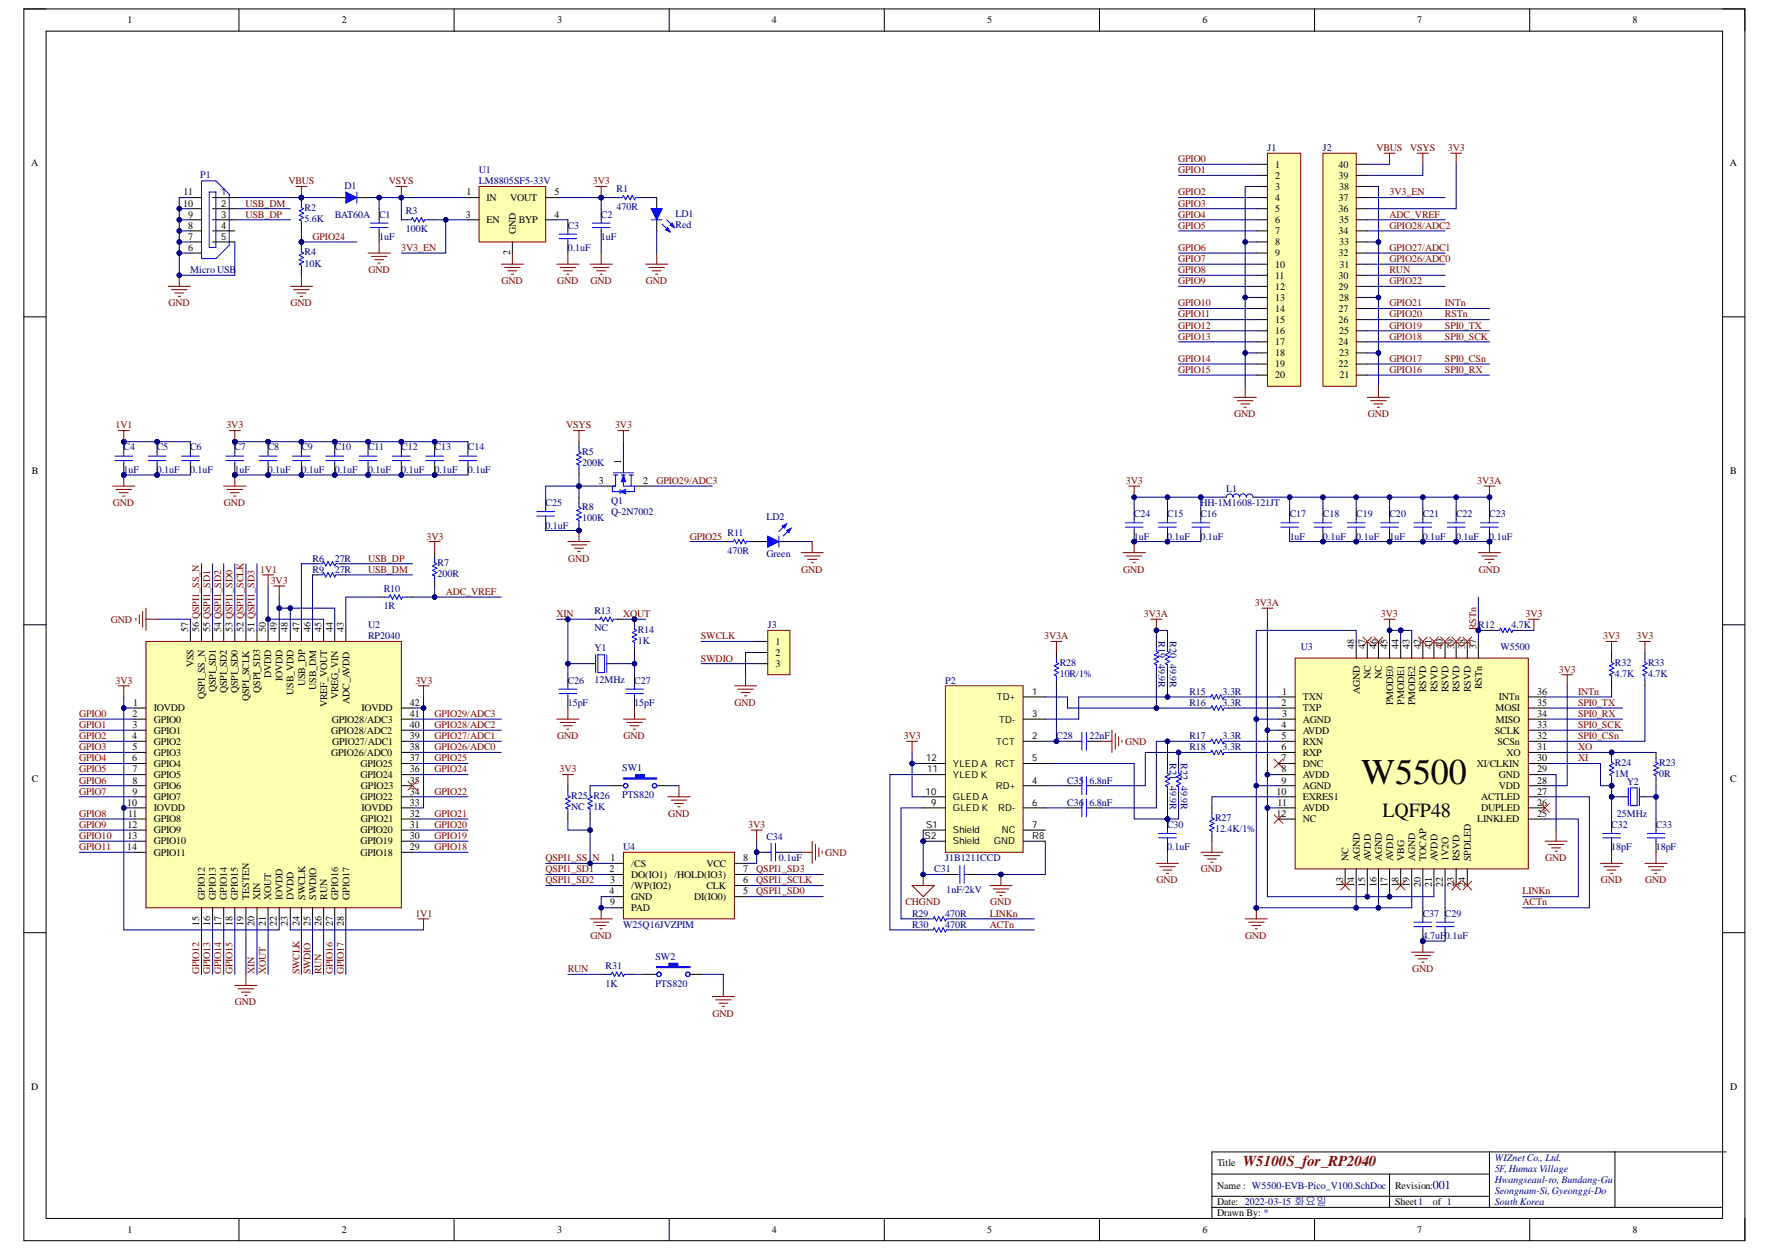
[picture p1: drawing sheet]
<svg xmlns="http://www.w3.org/2000/svg" width="297mm" height="210mm" viewBox="0 0 297 210" stroke-linecap="round" stroke-linejoin="round" font-family="sans-serif">
<defs><g id="words">
<text font-size="6.1" x="228.4" y="131.5">W5500</text>
<text font-size="3.4" x="232" y="137">LQFP48</text>
<text font-size="2.5" fill="#800000" x="208.6" y="195.7">W5100S_for_RP2040</text>
<text font-size="2" fill="#000080" x="240.5" y="199.5">001</text>
<g font-size="1.7">
<text x="21.4" y="3.9">1</text>
<text x="57.4" y="3.9">2</text>
<text x="93.5" y="3.9">3</text>
<text x="129.5" y="3.9">4</text>
<text x="165.7" y="3.9">5</text>
<text x="201.8" y="3.9">6</text>
<text x="237.8" y="3.9">7</text>
<text x="274" y="3.9">8</text>
<text x="5.2" y="27.9">A</text>
<text x="214" y="28.2">1</text>
<text x="224.6" y="28.2">40</text>
<text x="290.3" y="27.9">A</text>
<text x="30.7" y="34.7">10</text>
<text x="30.8" y="32.8">11</text>
<text x="78.3" y="32.8">1</text>
<text x="81.6" y="33.7">IN</text>
<text x="85.6" y="33.7">VOUT</text>
<text x="93.1" y="32.8">5</text>
<text x="214" y="30">2</text>
<text x="214" y="31.9">3</text>
<text x="214" y="33.7">4</text>
<text x="214" y="35.6">5</text>
<text x="224.6" y="35.6">36</text>
<text x="224.6" y="33.7">37</text>
<text x="224.6" y="30">39</text>
<text x="224.7" y="31.9">38</text>
<text x="31.6" y="40.2">7</text>
<text x="31.6" y="38.4">8</text>
<text x="31.6" y="36.5">9</text>
<text x="78.2" y="36.5">3</text>
<text x="81.6" y="37.5">EN</text>
<text x="86.6" y="39.3" transform="rotate(-90 86.6 39.3)">GND</text>
<text x="87.1" y="37.5">BYP</text>
<text x="93.1" y="36.5">4</text>
<text x="214" y="37.5">6</text>
<text x="214" y="39.3">7</text>
<text x="214" y="41.2">8</text>
<text x="224.6" y="39.3">34</text>
<text x="224.7" y="41.2">33</text>
<text x="224.7" y="37.5">35</text>
<text x="31.6" y="42.1">6</text>
<text x="85.6" y="42.9" transform="rotate(-90 85.6 42.9)">2</text>
<text x="214" y="43">9</text>
<text x="214" y="44.9">10</text>
<text x="214" y="46.7">11</text>
<text x="224.6" y="46.7">30</text>
<text x="224.6" y="43">32</text>
<text x="224.8" y="44.9">31</text>
<text x="214" y="48.6">12</text>
<text x="214" y="50.5">13</text>
<text x="214" y="52.3">14</text>
<text x="224.6" y="52.3">27</text>
<text x="224.6" y="48.6">29</text>
<text x="224.7" y="50.5">28</text>
<text x="214" y="54.2">15</text>
<text x="214" y="56">16</text>
<text x="214" y="57.9">17</text>
<text x="214" y="59.8">18</text>
<text x="224.6" y="57.9">24</text>
<text x="224.6" y="54.2">26</text>
<text x="224.7" y="59.8">23</text>
<text x="224.7" y="56">25</text>
<text x="214" y="61.6">19</text>
<text x="214" y="63.5">20</text>
<text x="224.6" y="61.6">22</text>
<text x="224.8" y="63.5">21</text>
<text x="104.2" y="77.9" transform="rotate(-90 104.2 77.9)">1</text>
<text x="5.3" y="79.6">B</text>
<text x="100.5" y="81.2">3</text>
<text x="108" y="81.2">2</text>
<text x="290.4" y="79.6">B</text>
<text x="31.6" y="106.1" transform="rotate(-90 31.6 106.1)">57</text>
<text x="33.4" y="106.1" transform="rotate(-90 33.4 106.1)">56 QSPI1_SS_N</text>
<text x="35.3" y="106.1" transform="rotate(-90 35.3 106.1)">55 QSPI1_SD1</text>
<text x="37.1" y="106.1" transform="rotate(-90 37.1 106.1)">54 QSPI1_SD2</text>
<text x="39" y="106.1" transform="rotate(-90 39 106.1)">53 QSPI1_SD0</text>
<text x="40.9" y="106.1" transform="rotate(-90 40.9 106.1)">52 QSPI1_SCLK</text>
<text x="42.7" y="106.1" transform="rotate(-90 42.7 106.1)">51 QSPI1_SD3</text>
<text x="44.6" y="106.1" transform="rotate(-90 44.6 106.1)">50</text>
<text x="46.5" y="106.1" transform="rotate(-90 46.5 106.1)">49</text>
<text x="48.3" y="106.1" transform="rotate(-90 48.3 106.1)">48</text>
<text x="50.3" y="106.1" transform="rotate(-90 50.3 106.1)">47</text>
<text x="52.1" y="106.1" transform="rotate(-90 52.1 106.1)">46</text>
<text x="54" y="106.1" transform="rotate(-90 54 106.1)">45</text>
<text x="55.8" y="106.1" transform="rotate(-90 55.8 106.1)">44</text>
<text x="57.7" y="106.1" transform="rotate(-90 57.7 106.1)">43</text>
<text x="32.5" y="111.9" transform="rotate(-90 32.5 111.9)">VSS</text>
<text x="45.5" y="113.7" transform="rotate(-90 45.5 113.7)">DVDD</text>
<text x="130.1" y="108.2">1</text>
<text x="130.1" y="110.1">2</text>
<text x="130.1" y="111.9">3</text>
<text x="227.3" y="108.9" transform="rotate(-90 227.3 108.9)">48</text>
<text x="229.1" y="108.9" transform="rotate(-90 229.1 108.9)">47</text>
<text x="230.1" y="114" transform="rotate(-90 230.1 114)">NC</text>
<text x="231" y="108.9" transform="rotate(-90 231 108.9)">46</text>
<text x="231.9" y="114" transform="rotate(-90 231.9 114)">NC</text>
<text x="232.8" y="108.9" transform="rotate(-90 232.8 108.9)">45</text>
<text x="234.7" y="108.9" transform="rotate(-90 234.7 108.9)">44</text>
<text x="236.6" y="108.9" transform="rotate(-90 236.6 108.9)">43</text>
<text x="238.4" y="108.9" transform="rotate(-90 238.4 108.9)">42</text>
<text x="240.3" y="108.9" transform="rotate(-90 240.3 108.9)">41</text>
<text x="242.2" y="108.9" transform="rotate(-90 242.2 108.9)">40</text>
<text x="244" y="108.9" transform="rotate(-90 244 108.9)">39</text>
<text x="245.9" y="108.9" transform="rotate(-90 245.9 108.9)">38</text>
<text x="247.7" y="108.9" transform="rotate(-90 247.7 108.9)">37</text>
<text x="22.3" y="118.4">1</text>
<text x="25.8" y="119.4">IOVDD</text>
<text x="34.4" y="117.3" transform="rotate(-90 34.4 117.3)">QSPI_SS_N</text>
<text x="36.2" y="116.2" transform="rotate(-90 36.2 116.2)">QSPI_SD1</text>
<text x="38.1" y="116.3" transform="rotate(-90 38.1 116.3)">QSPI_SD2</text>
<text x="39.9" y="116.3" transform="rotate(-90 39.9 116.3)">QSPI_SD0</text>
<text x="41.8" y="117.7" transform="rotate(-90 41.8 117.7)">QSPI_SCLK</text>
<text x="43.7" y="116.2" transform="rotate(-90 43.7 116.2)">QSPI_SD3</text>
<text x="47.4" y="114.3" transform="rotate(-90 47.4 114.3)">IOVDD</text>
<text x="49.2" y="116.6" transform="rotate(-90 49.2 116.6)">USB_VDD</text>
<text x="51.2" y="115.1" transform="rotate(-90 51.2 115.1)">USB_DP</text>
<text x="53.1" y="115.7" transform="rotate(-90 53.1 115.7)">USB_DM</text>
<text x="54.9" y="118.7" transform="rotate(-90 54.9 118.7)">VREF_VOUT</text>
<text x="56.8" y="117.3" transform="rotate(-90 56.8 117.3)">VREG_VIN</text>
<text x="58.6" y="118.1" transform="rotate(-90 58.6 118.1)">ADC_AVDD</text>
<text x="60.7" y="119.4">IOVDD</text>
<text x="68.8" y="118.4">42</text>
<text x="215.1" y="118.4">2</text>
<text x="215.2" y="116.6">1</text>
<text x="218.6" y="117.5">TXN</text>
<text x="218.6" y="119.4">TXP</text>
<text x="228.2" y="116.5" transform="rotate(-90 228.2 116.5)">AGND</text>
<text x="233.8" y="118.4" transform="rotate(-90 233.8 118.4)">PMODE0</text>
<text x="235.6" y="118.3" transform="rotate(-90 235.6 118.3)">PMODE1</text>
<text x="237.5" y="118.4" transform="rotate(-90 237.5 118.4)">PMODE2</text>
<text x="239.4" y="116.2" transform="rotate(-90 239.4 116.2)">RSVD</text>
<text x="241.2" y="116.2" transform="rotate(-90 241.2 116.2)">RSVD</text>
<text x="243.1" y="116.2" transform="rotate(-90 243.1 116.2)">RSVD</text>
<text x="244.9" y="116.2" transform="rotate(-90 244.9 116.2)">RSVD</text>
<text x="246.8" y="116.2" transform="rotate(-90 246.8 116.2)">RSVD</text>
<text x="248.7" y="115.7" transform="rotate(-90 248.7 115.7)">RSTn</text>
<text x="251" y="119.4">MOSI</text>
<text x="251.5" y="117.5">INTn</text>
<text x="258" y="118.4">35</text>
<text x="258" y="116.6">36</text>
<text x="22.2" y="124">4</text>
<text x="22.3" y="120.3">2</text>
<text x="22.3" y="122.2">3</text>
<text x="22.3" y="125.9">5</text>
<text x="25.8" y="121.2">GPIO0</text>
<text x="25.8" y="123.1">GPIO1</text>
<text x="25.8" y="125">GPIO2</text>
<text x="55.6" y="123.1">GPIO28/ADC2</text>
<text x="55.7" y="121.2">GPIO28/ADC3</text>
<text x="55.8" y="125">GPIO27/ADC1</text>
<text x="68.8" y="125.9">38</text>
<text x="68.8" y="124">39</text>
<text x="68.8" y="122.2">40</text>
<text x="68.8" y="120.3">41</text>
<text x="215.1" y="122.2">4</text>
<text x="215.1" y="124">5</text>
<text x="215.1" y="125.9">6</text>
<text x="215.2" y="120.3">3</text>
<text x="218.6" y="121.2">AGND</text>
<text x="218.6" y="123.1">AVDD</text>
<text x="218.6" y="125">RXN</text>
<text x="250.9" y="123.1">SCLK</text>
<text x="251" y="121.2">MISO</text>
<text x="251.3" y="125">SCSn</text>
<text x="258" y="125.9">31</text>
<text x="258" y="124">32</text>
<text x="258" y="122.2">33</text>
<text x="258" y="120.3">34</text>
<text x="5.3" y="131.2">C</text>
<text x="22.2" y="127.7">6</text>
<text x="22.3" y="129.6">7</text>
<text x="22.3" y="131.5">8</text>
<text x="25.8" y="126.8">GPIO3</text>
<text x="25.8" y="128.7">GPIO4</text>
<text x="25.8" y="130.5">GPIO5</text>
<text x="55.6" y="126.8">GPIO26/ADC0</text>
<text x="60.5" y="130.5">GPIO24</text>
<text x="60.5" y="128.7">GPIO25</text>
<text x="68.8" y="131.5">35</text>
<text x="68.8" y="129.6">36</text>
<text x="68.8" y="127.7">37</text>
<text x="215.1" y="127.7">7</text>
<text x="215.1" y="129.6">8</text>
<text x="215.1" y="131.5">9</text>
<text x="218.6" y="126.8">RXP</text>
<text x="218.6" y="128.7">DNC</text>
<text x="218.6" y="130.5">AVDD</text>
<text x="247.8" y="128.7">XI/CLKIN</text>
<text x="251.5" y="130.5">GND</text>
<text x="252.8" y="126.8">XO</text>
<text x="258" y="131.5">28</text>
<text x="258" y="129.6">29</text>
<text x="258" y="127.7">30</text>
<text x="290.4" y="131.2">C</text>
<text x="21.3" y="135.2">10</text>
<text x="21.5" y="137">11</text>
<text x="22.3" y="133.3">9</text>
<text x="25.8" y="132.4">GPIO6</text>
<text x="25.8" y="134.3">GPIO7</text>
<text x="25.8" y="136.1">IOVDD</text>
<text x="25.8" y="138">GPIO8</text>
<text x="60.5" y="134.3">GPIO22</text>
<text x="60.6" y="138">GPIO21</text>
<text x="60.6" y="132.4">GPIO23</text>
<text x="60.7" y="136.1">IOVDD</text>
<text x="68.8" y="137">32</text>
<text x="68.8" y="135.2">33</text>
<text x="68.8" y="133.3">34</text>
<text x="214.2" y="133.3">10</text>
<text x="214.2" y="137">12</text>
<text x="214.4" y="135.2">11</text>
<text x="218.6" y="132.4">AGND</text>
<text x="218.6" y="134.3">EXRES1</text>
<text x="218.6" y="136.1">AVDD</text>
<text x="218.6" y="138">NC</text>
<text x="247.9" y="138">LINKLED</text>
<text x="248.6" y="136.1">DUPLED</text>
<text x="248.6" y="134.3">ACTLED</text>
<text x="251.5" y="132.4">VDD</text>
<text x="258" y="137">25</text>
<text x="258" y="135.2">26</text>
<text x="258" y="133.3">27</text>
<text x="21.3" y="142.6">14</text>
<text x="21.4" y="138.9">12</text>
<text x="21.4" y="140.8">13</text>
<text x="25.8" y="139.8">GPIO9</text>
<text x="25.8" y="141.7">GPIO10</text>
<text x="25.8" y="143.6">GPIO11</text>
<text x="60.5" y="143.6">GPIO18</text>
<text x="60.5" y="141.7">GPIO19</text>
<text x="60.5" y="139.8">GPIO20</text>
<text x="68.8" y="142.6">29</text>
<text x="68.8" y="140.8">30</text>
<text x="68.8" y="138.9">31</text>
<text x="102.3" y="146.3">2</text>
<text x="102.4" y="148.2">3</text>
<text x="102.5" y="144.5">1</text>
<text x="105.9" y="145.4">/CS</text>
<text x="105.9" y="147.3">DO(IO1) /HOLD(IO3)</text>
<text x="105.9" y="149.1">/WP(IO2)</text>
<text x="118.5" y="149.1">CLK</text>
<text x="118.5" y="145.4">VCC</text>
<text x="124.7" y="148.2">6</text>
<text x="124.7" y="146.3">7</text>
<text x="124.7" y="144.5">8</text>
<text x="225.4" y="148.8" transform="rotate(-90 225.4 148.8)">13</text>
<text x="226.3" y="144.5" transform="rotate(-90 226.3 144.5)">NC</text>
<text x="227.3" y="148.9" transform="rotate(-90 227.3 148.9)">14</text>
<text x="228.2" y="144.5" transform="rotate(-90 228.2 144.5)">AGND</text>
<text x="229.1" y="148.9" transform="rotate(-90 229.1 148.9)">15</text>
<text x="230.1" y="144.5" transform="rotate(-90 230.1 144.5)">AVDD</text>
<text x="231" y="148.9" transform="rotate(-90 231 148.9)">16</text>
<text x="231.9" y="144.5" transform="rotate(-90 231.9 144.5)">AGND</text>
<text x="232.8" y="148.9" transform="rotate(-90 232.8 148.9)">17</text>
<text x="233.8" y="144.5" transform="rotate(-90 233.8 144.5)">AVDD</text>
<text x="234.7" y="148.9" transform="rotate(-90 234.7 148.9)">18</text>
<text x="235.6" y="144.5" transform="rotate(-90 235.6 144.5)">VBG</text>
<text x="236.6" y="148.9" transform="rotate(-90 236.6 148.9)">19</text>
<text x="237.5" y="144.5" transform="rotate(-90 237.5 144.5)">AGND</text>
<text x="238.4" y="148.9" transform="rotate(-90 238.4 148.9)">20</text>
<text x="239.4" y="144.5" transform="rotate(-90 239.4 144.5)">TOCAP</text>
<text x="240.3" y="148.8" transform="rotate(-90 240.3 148.8)">21</text>
<text x="241.2" y="144.5" transform="rotate(-90 241.2 144.5)">AVDD</text>
<text x="242.2" y="148.9" transform="rotate(-90 242.2 148.9)">22</text>
<text x="243.1" y="144.5" transform="rotate(-90 243.1 144.5)">1V2O</text>
<text x="244" y="148.8" transform="rotate(-90 244 148.8)">23</text>
<text x="244.9" y="144.5" transform="rotate(-90 244.9 144.5)">RSVD</text>
<text x="245.9" y="148.9" transform="rotate(-90 245.9 148.9)">24</text>
<text x="246.8" y="144.5" transform="rotate(-90 246.8 144.5)">SPDLED</text>
<text x="33.4" y="155.4" transform="rotate(-90 33.4 155.4)">15</text>
<text x="34.4" y="151" transform="rotate(-90 34.4 151)">GPIO12</text>
<text x="35.3" y="155.4" transform="rotate(-90 35.3 155.4)">16</text>
<text x="36.2" y="151" transform="rotate(-90 36.2 151)">GPIO13</text>
<text x="37.1" y="155.4" transform="rotate(-90 37.1 155.4)">17</text>
<text x="38.1" y="151" transform="rotate(-90 38.1 151)">GPIO14</text>
<text x="39" y="155.4" transform="rotate(-90 39 155.4)">18</text>
<text x="39.9" y="151" transform="rotate(-90 39.9 151)">GPIO15</text>
<text x="40.9" y="155.4" transform="rotate(-90 40.9 155.4)">19</text>
<text x="41.8" y="151" transform="rotate(-90 41.8 151)">TESTEN</text>
<text x="42.7" y="155.4" transform="rotate(-90 42.7 155.4)">20</text>
<text x="43.7" y="151" transform="rotate(-90 43.7 151)">XIN</text>
<text x="44.6" y="155.3" transform="rotate(-90 44.6 155.3)">21</text>
<text x="45.5" y="151" transform="rotate(-90 45.5 151)">XOUT</text>
<text x="46.5" y="155.4" transform="rotate(-90 46.5 155.4)">22</text>
<text x="47.4" y="151" transform="rotate(-90 47.4 151)">IOVDD</text>
<text x="48.3" y="155.3" transform="rotate(-90 48.3 155.3)">23</text>
<text x="49.2" y="151" transform="rotate(-90 49.2 151)">DVDD</text>
<text x="50.3" y="155.4" transform="rotate(-90 50.3 155.4)">24</text>
<text x="51.2" y="151" transform="rotate(-90 51.2 151)">SWCLK</text>
<text x="52.1" y="155.4" transform="rotate(-90 52.1 155.4)">25</text>
<text x="53.1" y="151" transform="rotate(-90 53.1 151)">SWDIO</text>
<text x="54" y="155.4" transform="rotate(-90 54 155.4)">26</text>
<text x="54.9" y="151" transform="rotate(-90 54.9 151)">RUN</text>
<text x="55.8" y="155.4" transform="rotate(-90 55.8 155.4)">27</text>
<text x="56.8" y="151" transform="rotate(-90 56.8 151)">GPIO16</text>
<text x="57.7" y="155.4" transform="rotate(-90 57.7 155.4)">28</text>
<text x="58.6" y="151" transform="rotate(-90 58.6 151)">GPIO17</text>
<text x="102.3" y="150.1">4</text>
<text x="102.4" y="151.9">9</text>
<text x="105.9" y="151">GND</text>
<text x="105.9" y="152.9">PAD</text>
<text x="116.5" y="151">DI(IO0)</text>
<text x="124.7" y="150.1">5</text>
<text x="5.2" y="182.9">D</text>
<text x="290.4" y="182.9">D</text>
<text x="204.2" y="195.7">Title</text>
<text x="204.2" y="202.2">Date: 2022-03-15 화요일</text>
<text x="204.2" y="199.4">Name : W5500-EVB-Pico_V100.SchDoc</text>
<text x="234.1" y="199.4">Revision:</text>
<text x="234.1" y="202.2">Sheet1</text>
<text x="240.5" y="202.2">of 1</text>
<text x="21.4" y="206.9">1</text>
<text x="57.4" y="206.9">2</text>
<text x="93.5" y="206.9">3</text>
<text x="129.5" y="206.9">4</text>
<text x="165.7" y="206.9">5</text>
<text x="201.8" y="206.9">6</text>
<text x="204.2" y="204.1">Drawn By: *</text>
<text x="237.8" y="206.9">7</text>
<text x="274" y="206.9">8</text>
</g>
<g font-size="1.7" fill="#000080">
<text x="33.6" y="29.8">P1</text>
<text x="80.4" y="29.1">U1</text>
<text x="212.7" y="25.4">J1</text>
<text x="222" y="25.4">J2</text>
<text x="51.1" y="35.4">R2</text>
<text x="57.8" y="31.7">D1</text>
<text x="68.1" y="35.9">R3</text>
<text x="80.4" y="30.9">LM8805SF5-33V</text>
<text x="103.5" y="32.2">R1</text>
<text x="103.5" y="35.2">470R</text>
<text x="51.1" y="37.3">5.6K</text>
<text x="56.2" y="36.5">BAT60A</text>
<text x="63.6" y="36.5">C1</text>
<text x="63.6" y="40.2">1uF</text>
<text x="68.1" y="39">100K</text>
<text x="95.3" y="38.4">C3</text>
<text x="100.9" y="36.5">C2</text>
<text x="100.9" y="40.2">1uF</text>
<text x="113.4" y="36.4">LD1</text>
<text x="113.4" y="38.2">Red</text>
<text x="31.9" y="45.8">Micro USB</text>
<text x="51.1" y="42.9">R4</text>
<text x="51.1" y="44.7">10K</text>
<text x="95.3" y="42.1">0.1uF</text>
<text x="20.7" y="75.6">C4</text>
<text x="26.3" y="75.6">C5</text>
<text x="31.9" y="75.6">C6</text>
<text x="39.3" y="75.6">C7</text>
<text x="44.9" y="75.6">C8</text>
<text x="50.6" y="75.6">C9</text>
<text x="56.2" y="75.6">C10</text>
<text x="61.8" y="75.6">C11</text>
<text x="67.3" y="75.6">C12</text>
<text x="72.9" y="75.6">C13</text>
<text x="78.5" y="75.6">C14</text>
<text x="97.7" y="76.3">R5</text>
<text x="20.7" y="79.3">1uF</text>
<text x="26.3" y="79.3">0.1uF</text>
<text x="31.9" y="79.3">0.1uF</text>
<text x="39.3" y="79.3">1uF</text>
<text x="44.9" y="79.3">0.1uF</text>
<text x="50.6" y="79.3">0.1uF</text>
<text x="56.2" y="79.3">0.1uF</text>
<text x="61.8" y="79.3">0.1uF</text>
<text x="67.3" y="79.3">0.1uF</text>
<text x="72.9" y="79.3">0.1uF</text>
<text x="78.5" y="79.3">0.1uF</text>
<text x="97.7" y="78.2">200K</text>
<text x="205.8" y="82.5">L1</text>
<text x="91.5" y="84.9">C25</text>
<text x="91.5" y="88.7">0.1uF</text>
<text x="97.7" y="85.6">R8</text>
<text x="97.7" y="87.5">100K</text>
<text x="102.5" y="84.5">Q1</text>
<text x="102.5" y="86.4">Q-2N7002</text>
<text x="122.1" y="90">R11</text>
<text x="128.6" y="87.3">LD2</text>
<text x="190.3" y="86.7">C24</text>
<text x="195.9" y="86.7">C15</text>
<text x="201.5" y="84.9">HH-1M1608-121JT</text>
<text x="201.5" y="86.7">C16</text>
<text x="216.4" y="86.7">C17</text>
<text x="222" y="86.7">C18</text>
<text x="227.6" y="86.7">C19</text>
<text x="233.2" y="86.7">C20</text>
<text x="238.8" y="86.7">C21</text>
<text x="244.4" y="86.7">C22</text>
<text x="249.9" y="86.7">C23</text>
<text x="52.5" y="94.3">R6</text>
<text x="56.2" y="94.3">27R</text>
<text x="73.4" y="94.9">R7</text>
<text x="122.1" y="92.9">470R</text>
<text x="128.6" y="93.5">Green</text>
<text x="190.3" y="90.5">1uF</text>
<text x="195.9" y="90.5">0.1uF</text>
<text x="201.5" y="90.5">0.1uF</text>
<text x="216.4" y="90.5">1uF</text>
<text x="222" y="90.5">0.1uF</text>
<text x="227.6" y="90.5">0.1uF</text>
<text x="233.2" y="90.5">1uF</text>
<text x="238.8" y="90.5">0.1uF</text>
<text x="244.4" y="90.5">0.1uF</text>
<text x="249.9" y="90.5">0.1uF</text>
<text x="52.5" y="96.1">R9</text>
<text x="56.2" y="96.1">27R</text>
<text x="64.4" y="99.3">R10</text>
<text x="73.4" y="96.8">200R</text>
<text x="61.8" y="105.4">U2</text>
<text x="61.8" y="107.3">RP2040</text>
<text x="64.4" y="102.2">1R</text>
<text x="99.8" y="103">R13</text>
<text x="99.8" y="105.9">NC</text>
<text x="107" y="106.2">R14</text>
<text x="128.9" y="105.4">J3</text>
<text x="194.4" y="107.6" transform="rotate(90 194.4 107.6)">R19</text>
<text x="196.3" y="107.6" transform="rotate(90 196.3 107.6)">R20</text>
<text x="248.1" y="105.4">R12</text>
<text x="253.7" y="105.4">4.7K</text>
<text x="99.8" y="109.3">Y1</text>
<text x="107" y="108">1K</text>
<text x="177.8" y="111.8">R28</text>
<text x="177.8" y="113.6">10R/1%</text>
<text x="194.4" y="111.3" transform="rotate(90 194.4 111.3)">49.9R</text>
<text x="196.3" y="111.3" transform="rotate(90 196.3 111.3)">49.9R</text>
<text x="218.3" y="109.1">U3</text>
<text x="251.8" y="109.1">W5500</text>
<text x="271" y="111.8">R32</text>
<text x="271" y="113.6">4.7K</text>
<text x="276.6" y="111.8">R33</text>
<text x="276.6" y="113.6">4.7K</text>
<text x="95.3" y="114.7">C26</text>
<text x="95.3" y="118.4">15pF</text>
<text x="99.8" y="114.6">12MHz</text>
<text x="106.4" y="114.7">C27</text>
<text x="106.4" y="118.4">15pF</text>
<text x="158.6" y="114.7">P2</text>
<text x="199.6" y="116.6">R15</text>
<text x="199.6" y="118.4">R16</text>
<text x="205.2" y="116.6">3.3R</text>
<text x="205.2" y="118.4">3.3R</text>
<text x="177.3" y="124">C28</text>
<text x="182.8" y="124">22nF</text>
<text x="199.6" y="124">R17</text>
<text x="199.6" y="125.9">R18</text>
<text x="205.2" y="124">3.3R</text>
<text x="205.2" y="125.9">3.3R</text>
<text x="104.4" y="129.4">SW1</text>
<text x="179.1" y="131.5">C35</text>
<text x="182.8" y="131.5">6.8nF</text>
<text x="196.3" y="128.1" transform="rotate(90 196.3 128.1)">R21</text>
<text x="196.3" y="131.8" transform="rotate(90 196.3 131.8)">49.9R</text>
<text x="198.2" y="128.1" transform="rotate(90 198.2 128.1)">R22</text>
<text x="198.2" y="131.8" transform="rotate(90 198.2 131.8)">49.9R</text>
<text x="271" y="128.5">R24</text>
<text x="271" y="130.4">1M</text>
<text x="273" y="131.6">Y2</text>
<text x="278.4" y="128.5">R23</text>
<text x="278.4" y="130.4">0R</text>
<text x="95.9" y="134.1">R25 R26</text>
<text x="95.9" y="135.9">NC</text>
<text x="99.6" y="135.9">1K</text>
<text x="104.4" y="133.9">PTS820</text>
<text x="179.1" y="135.2">C36</text>
<text x="182.8" y="135.2">6.8nF</text>
<text x="203.9" y="137.8">R27</text>
<text x="271.3" y="137">25MHz</text>
<text x="104.6" y="142.6">U4</text>
<text x="128.6" y="140.9">C34</text>
<text x="195.9" y="138.9">C30</text>
<text x="195.9" y="142.6">0.1uF</text>
<text x="203.9" y="139.7">12.4K/1%</text>
<text x="270.4" y="138.9">C32</text>
<text x="270.4" y="142.6">18pF</text>
<text x="277.9" y="138.9">C33</text>
<text x="277.9" y="142.6">18pF</text>
<text x="130.7" y="144.5">0.1uF</text>
<text x="156.8" y="146.3">C31</text>
<text x="158.6" y="144.5">J1B1211CCD</text>
<text x="158.8" y="149.9">1nF/2kV</text>
<text x="104.6" y="155.6">W25Q16JVZPIM</text>
<text x="153.1" y="153.8">R29</text>
<text x="153.1" y="155.6">R30</text>
<text x="158.6" y="153.8">470R</text>
<text x="158.6" y="155.6">470R</text>
<text x="238.8" y="153.8">C37 C29</text>
<text x="110" y="161.1">SW2</text>
<text x="238.8" y="157.5">4.7uF0.1uF</text>
<text x="101.6" y="162.6">R31</text>
<text x="101.6" y="165.5">1K</text>
<text x="110" y="165.5">PTS820</text>
<text x="250.9" y="194.8">WIZnet Co., Ltd.</text>
<text x="250.9" y="196.6">5F, Humax Village</text>
<text x="250.9" y="198.5">Hwangseaul-ro, Bundang-Gu</text>
<text x="250.9" y="200.4">Seongnam-Si,Gyeonggi-Do</text>
<text x="250.9" y="202.2">South Korea</text>
</g>
<g font-size="1.7" fill="#800000">
<text x="197.7" y="27.2">GPIO0</text>
<text x="197.7" y="29.1">GPIO1</text>
<text x="231" y="25.4">VBUS</text>
<text x="236.7" y="25.4">VSYS</text>
<text x="243" y="25.4">3V3</text>
<text x="41.2" y="34.7">USB_DM</text>
<text x="48.4" y="30.9">VBUS</text>
<text x="65.2" y="30.9">VSYS</text>
<text x="99.5" y="30.9">3V3</text>
<text x="197.7" y="32.8">GPIO2</text>
<text x="197.7" y="34.7">GPIO3</text>
<text x="233.2" y="32.8">3V3_EN</text>
<text x="41.2" y="36.5">USB_DP</text>
<text x="52.5" y="40.2">GPIO24</text>
<text x="197.7" y="36.5">GPIO4</text>
<text x="197.7" y="38.4">GPIO5</text>
<text x="233.2" y="38.4">GPIO28/ADC2</text>
<text x="233.2" y="36.5">ADC_VREF</text>
<text x="61.8" y="45.8">GND</text>
<text x="67.3" y="42.1">3V3_EN</text>
<text x="84.2" y="47.7">GND</text>
<text x="93.5" y="47.7">GND</text>
<text x="99.1" y="47.7">GND</text>
<text x="108.4" y="47.7">GND</text>
<text x="197.7" y="42.1">GPIO6</text>
<text x="197.7" y="44">GPIO7</text>
<text x="197.7" y="45.8">GPIO8</text>
<text x="197.7" y="47.7">GPIO9</text>
<text x="233.2" y="45.8">RUN</text>
<text x="233.2" y="47.7">GPIO22</text>
<text x="233.2" y="44">GPIO26/ADC0</text>
<text x="233.2" y="42.1">GPIO27/ADC1</text>
<text x="28.3" y="51.4">GND</text>
<text x="48.7" y="51.4">GND</text>
<text x="197.7" y="51.4">GPIO10</text>
<text x="197.7" y="53.3">GPIO11</text>
<text x="233.2" y="53.3">GPIO20</text>
<text x="233.2" y="51.4">GPIO21</text>
<text x="242.5" y="51.4">INTn</text>
<text x="242.5" y="53.3">RSTn</text>
<text x="197.7" y="55.1">GPIO12</text>
<text x="197.7" y="57">GPIO13</text>
<text x="233.2" y="57">GPIO18</text>
<text x="233.2" y="55.1">GPIO19</text>
<text x="242.5" y="57">SPI0_SCK</text>
<text x="242.5" y="55.1">SPI0_TX</text>
<text x="197.7" y="60.7">GPIO14</text>
<text x="197.7" y="62.6">GPIO15</text>
<text x="233.2" y="62.6">GPIO16</text>
<text x="233.2" y="60.7">GPIO17</text>
<text x="242.5" y="62.6">SPI0_RX</text>
<text x="242.5" y="60.7">SPI0_CSn</text>
<text x="19.4" y="71.9">1V1</text>
<text x="38" y="71.9">3V3</text>
<text x="95" y="71.9">VSYS</text>
<text x="103.2" y="71.9">3V3</text>
<text x="207.1" y="70">GND</text>
<text x="229.5" y="70">GND</text>
<text x="110.2" y="81.2">GPIO29/ADC3</text>
<text x="188.9" y="81.2">3V3</text>
<text x="247.9" y="81.2">3V3A</text>
<text x="19" y="84.9">GND</text>
<text x="37.6" y="84.9">GND</text>
<text x="61.8" y="94.3">USB_DP</text>
<text x="71.6" y="90.5">3V3</text>
<text x="95.4" y="94.3">GND</text>
<text x="115.7" y="90.5">GPIO25</text>
<text x="43.7" y="96.1">1V1</text>
<text x="45.4" y="98">3V3</text>
<text x="61.8" y="96.1">USB_DM</text>
<text x="74.8" y="99.8">ADC_VREF</text>
<text x="134.4" y="96.1">GND</text>
<text x="188.5" y="96.1">GND</text>
<text x="210.6" y="101.7">3V3A</text>
<text x="248.2" y="96.1">GND</text>
<text x="18.6" y="104.5">GND</text>
<text x="93.4" y="103.6">XIN</text>
<text x="104.6" y="103.6">XOUT</text>
<text x="117.6" y="107.3">SWCLK</text>
<text x="175.2" y="107.3">3V3A</text>
<text x="192" y="103.6">3V3A</text>
<text x="231.7" y="103.6">3V3</text>
<text x="247.7" y="105.8" transform="rotate(-90 247.7 105.8)">RSTn</text>
<text x="256" y="103.6">3V3</text>
<text x="269.1" y="107.3">3V3</text>
<text x="274.6" y="107.3">3V3</text>
<text x="117.6" y="111">SWDIO</text>
<text x="261.6" y="112.9">3V3</text>
<text x="19.4" y="114.7">3V3</text>
<text x="69.7" y="114.7">3V3</text>
<text x="123.3" y="118.4">GND</text>
<text x="264.8" y="118.4">SPI0_TX</text>
<text x="264.8" y="116.6">INTn</text>
<text x="13.3" y="120.3">GPIO0</text>
<text x="13.3" y="122.2">GPIO1</text>
<text x="13.3" y="124">GPIO2</text>
<text x="13.3" y="125.9">GPIO3</text>
<text x="72.9" y="125.9">GPIO26/ADC0</text>
<text x="72.9" y="124">GPIO27/ADC1</text>
<text x="72.9" y="122.2">GPIO28/ADC2</text>
<text x="72.9" y="120.3">GPIO29/ADC3</text>
<text x="93.5" y="124">GND</text>
<text x="104.7" y="124">GND</text>
<text x="151.7" y="124">3V3</text>
<text x="188.8" y="125">GND</text>
<text x="264.8" y="125.9">XO</text>
<text x="264.8" y="122.2">SPI0_SCK</text>
<text x="264.8" y="120.3">SPI0_RX</text>
<text x="264.8" y="124">SPI0_CSn</text>
<text x="13.3" y="127.7">GPIO4</text>
<text x="13.3" y="129.6">GPIO5</text>
<text x="13.3" y="131.5">GPIO6</text>
<text x="72.9" y="129.6">GPIO24</text>
<text x="72.9" y="127.7">GPIO25</text>
<text x="93.9" y="129.6">3V3</text>
<text x="264.8" y="127.7">XI</text>
<text x="13.3" y="133.3">GPIO7</text>
<text x="13.3" y="137">GPIO8</text>
<text x="72.9" y="137">GPIO21</text>
<text x="72.9" y="133.3">GPIO22</text>
<text x="112.1" y="137">GND</text>
<text x="13.3" y="138.9">GPIO9</text>
<text x="13.3" y="140.8">GPIO10</text>
<text x="13.3" y="142.6">GPIO11</text>
<text x="72.9" y="142.6">GPIO18</text>
<text x="72.9" y="140.8">GPIO19</text>
<text x="72.9" y="138.9">GPIO20</text>
<text x="125.6" y="138.9">3V3</text>
<text x="138.5" y="143.6">GND</text>
<text x="91.5" y="144.5">QSPI1_SS_N</text>
<text x="91.5" y="146.3">QSPI1_SD1</text>
<text x="91.5" y="148.2">QSPI1_SD2</text>
<text x="126.9" y="148.2">QSPI1_SCLK</text>
<text x="126.9" y="146.3">QSPI1_SD3</text>
<text x="194.1" y="148.2">GND</text>
<text x="201.5" y="146.3">GND</text>
<text x="259.3" y="144.5">GND</text>
<text x="268.6" y="148.2">GND</text>
<text x="276.1" y="148.2">GND</text>
<text x="69.7" y="153.8">1V1</text>
<text x="126.9" y="150.1">QSPI1_SD0</text>
<text x="152" y="151.9">CHGND</text>
<text x="166.1" y="153.8">LINKn</text>
<text x="166.1" y="155.6">ACTn</text>
<text x="166.2" y="151.9">GND</text>
<text x="255.5" y="151.9">ACTn</text>
<text x="255.5" y="150.1">LINKn</text>
<text x="99.1" y="157.5">GND</text>
<text x="209" y="157.5">GND</text>
<text x="33.4" y="163.5" transform="rotate(-90 33.4 163.5)">GPIO12</text>
<text x="35.3" y="163.5" transform="rotate(-90 35.3 163.5)">GPIO13</text>
<text x="37.1" y="163.5" transform="rotate(-90 37.1 163.5)">GPIO14</text>
<text x="39" y="163.5" transform="rotate(-90 39 163.5)">GPIO15</text>
<text x="42.7" y="163.5" transform="rotate(-90 42.7 163.5)">XIN</text>
<text x="44.6" y="163.5" transform="rotate(-90 44.6 163.5)">XOUT</text>
<text x="50.3" y="163.5" transform="rotate(-90 50.3 163.5)">SWCLK</text>
<text x="52.1" y="163.5" transform="rotate(-90 52.1 163.5)">SWDIO</text>
<text x="54" y="163.5" transform="rotate(-90 54 163.5)">RUN</text>
<text x="55.8" y="163.5" transform="rotate(-90 55.8 163.5)">GPIO16</text>
<text x="57.7" y="163.5" transform="rotate(-90 57.7 163.5)">GPIO17</text>
<text x="95.3" y="163.1">RUN</text>
<text x="237" y="163.1">GND</text>
<text x="39.4" y="168.7">GND</text>
<text x="119.6" y="170.6">GND</text>
</g>
<g font-size="1.6">
<text x="37.1" y="32.8">1</text>
<text x="37.1" y="34.7">2</text>
<text x="37.1" y="36.5">3</text>
<text x="37.1" y="38.4">4</text>
<text x="37.1" y="40.2">5</text>
<text x="167.3" y="117.5">TD+</text>
<text x="173.2" y="116.6">1</text>
<text x="167.2" y="125">TCT</text>
<text x="167.7" y="121.2">TD-</text>
<text x="173.2" y="120.3">3</text>
<text x="173.2" y="124">2</text>
<text x="155.4" y="127.7">12</text>
<text x="155.6" y="129.6">11</text>
<text x="159.9" y="128.7">YLED A</text>
<text x="159.9" y="130.5">YLED K</text>
<text x="167" y="128.7">RCT</text>
<text x="173.2" y="131.5">4</text>
<text x="173.2" y="127.7">5</text>
<text x="155.3" y="133.3">10</text>
<text x="156.3" y="135.2">9</text>
<text x="159.9" y="134.3">GLED A</text>
<text x="159.9" y="136.1">GLED K</text>
<text x="167.1" y="132.4">RD+</text>
<text x="167.5" y="136.1">RD-</text>
<text x="173.2" y="135.2">6</text>
<text x="155.2" y="140.8">S2</text>
<text x="155.4" y="138.9">S1</text>
<text x="159.9" y="139.8">Shield</text>
<text x="159.9" y="141.7">Shield</text>
<text x="166.8" y="141.7">GND</text>
<text x="168.1" y="139.8">NC</text>
<text x="173.2" y="138.9">7</text>
<text x="173.2" y="140.8">R8</text>
</g>
</g></defs>
<path d="M4 1.5h288.8v206.7h-288.8z" fill="none" stroke="#000" stroke-width=".17"/>
<path d="M7.7 5.2h281.4v199.2h-281.4z" fill-rule="evenodd" fill="#fff"/>
<g fill="none" stroke="#000" stroke-width=".17">
<path d="M4 1.5h3.7M7.7 5.2h281.4v199.2h-281.4zM40.1 1.5v3.7M76.2 1.5v3.7M112.3 1.5v3.7M148.4 1.5v3.7M184.5 1.5v3.7M220.6 1.5v3.7M256.7 1.5v3.7M289.1 1.5h3.7v3.7M4 53.2h3.7M289.1 53.2h3.7"/>
<path d="M4 104.8h3.7M289.1 104.8h3.7M4 156.5h3.7M289.1 156.5h3.7M203.4 197h46.6M233.2 197v5.6M250 193.3v9.3M271 193.3v9.3M289.6 193.3h-86.2v11.1M40.1 204.4v3.8M76.2 204.4v3.8M112.3 204.4v3.8"/>
<path d="M148.4 204.4v3.8M184.5 204.4v3.8M203.4 202.6h85.7M203.4 200.7h46.6M220.6 204.4v3.8M256.7 204.4v3.8M292.8 204.4v3.8"/>
</g>
<circle cx="20.8" cy="79.7" r=".37" fill="#000080"/>
<circle cx="20.8" cy="79.7" r=".37" fill="none" stroke="#000080" stroke-width=".17"/>
<circle cx="20.8" cy="74.1" r=".37" fill="#000080"/>
<circle cx="20.8" cy="74.1" r=".37" fill="none" stroke="#000080" stroke-width=".17"/>
<path d="M20.8 77.8v1.9" fill="none" stroke="#000" stroke-width=".17"/>
<circle cx="20.8" cy="79.7" r=".37" fill="#000080"/>
<circle cx="20.8" cy="79.7" r=".37" fill="none" stroke="#000080" stroke-width=".17"/>
<path d="M20.8 74.1v1.9" fill="none" stroke="#000" stroke-width=".17"/>
<circle cx="20.8" cy="74.1" r=".37" fill="#000080"/>
<circle cx="20.8" cy="74.1" r=".37" fill="none" stroke="#000080" stroke-width=".17"/>
<path d="M19.3 76.5h3M19.3 77.3h3M20.8 76v.5M20.8 77.3v.5" fill="none" stroke="#00f" stroke-width=".17"/>
<path d="M44.1 96.5h1.8M45 96.5v1.8M19.8 115.1h1.9M20.8 115.1v1.8" fill="none" stroke="#800000" stroke-width=".17"/>
<circle cx="26.4" cy="79.7" r=".37" fill="#000080"/>
<circle cx="26.4" cy="79.7" r=".37" fill="none" stroke="#000080" stroke-width=".17"/>
<circle cx="26.4" cy="74.1" r=".37" fill="#000080"/>
<circle cx="26.4" cy="74.1" r=".37" fill="none" stroke="#000080" stroke-width=".17"/>
<path d="M26.4 77.8v1.9" fill="none" stroke="#000" stroke-width=".17"/>
<circle cx="26.4" cy="79.7" r=".37" fill="#000080"/>
<circle cx="26.4" cy="79.7" r=".37" fill="none" stroke="#000080" stroke-width=".17"/>
<path d="M26.4 74.1v1.9" fill="none" stroke="#000" stroke-width=".17"/>
<circle cx="26.4" cy="74.1" r=".37" fill="#000080"/>
<circle cx="26.4" cy="74.1" r=".37" fill="none" stroke="#000080" stroke-width=".17"/>
<path d="M24.9 76.5h3M24.9 77.3h3M26.4 76v.5M26.4 77.3v.5M30.5 76.5h2.9M30.5 77.3h2.9M32 76v.5M32 77.3v.5" fill="none" stroke="#00f" stroke-width=".17"/>
<path d="M32 74.1v1.9M32 77.8v1.9" fill="none" stroke="#000" stroke-width=".17"/>
<circle cx="39.4" cy="79.7" r=".37" fill="#000080"/>
<circle cx="39.4" cy="79.7" r=".37" fill="none" stroke="#000080" stroke-width=".17"/>
<circle cx="39.4" cy="74.1" r=".37" fill="#000080"/>
<circle cx="39.4" cy="74.1" r=".37" fill="none" stroke="#000080" stroke-width=".17"/>
<path d="M39.4 77.8v1.9" fill="none" stroke="#000" stroke-width=".17"/>
<circle cx="39.4" cy="79.7" r=".37" fill="#000080"/>
<circle cx="39.4" cy="79.7" r=".37" fill="none" stroke="#000080" stroke-width=".17"/>
<path d="M39.4 74.1v1.9" fill="none" stroke="#000" stroke-width=".17"/>
<circle cx="39.4" cy="74.1" r=".37" fill="#000080"/>
<circle cx="39.4" cy="74.1" r=".37" fill="none" stroke="#000080" stroke-width=".17"/>
<path d="M37.9 76.5h3M37.9 77.3h3M39.4 76v.5M39.4 77.3v.5" fill="none" stroke="#00f" stroke-width=".17"/>
<circle cx="45" cy="79.7" r=".37" fill="#000080"/>
<circle cx="45" cy="79.7" r=".37" fill="none" stroke="#000080" stroke-width=".17"/>
<circle cx="45" cy="74.1" r=".37" fill="#000080"/>
<circle cx="45" cy="74.1" r=".37" fill="none" stroke="#000080" stroke-width=".17"/>
<path d="M45 77.8v1.9" fill="none" stroke="#000" stroke-width=".17"/>
<circle cx="45" cy="79.7" r=".37" fill="#000080"/>
<circle cx="45" cy="79.7" r=".37" fill="none" stroke="#000080" stroke-width=".17"/>
<path d="M45 74.1v1.9" fill="none" stroke="#000" stroke-width=".17"/>
<circle cx="45" cy="74.1" r=".37" fill="#000080"/>
<circle cx="45" cy="74.1" r=".37" fill="none" stroke="#000080" stroke-width=".17"/>
<path d="M43.5 76.5h3M43.5 77.3h3M45 76v.5M45 77.3v.5" fill="none" stroke="#00f" stroke-width=".17"/>
<circle cx="50.6" cy="79.7" r=".37" fill="#000080"/>
<circle cx="50.6" cy="79.7" r=".37" fill="none" stroke="#000080" stroke-width=".17"/>
<circle cx="50.6" cy="74.1" r=".37" fill="#000080"/>
<circle cx="50.6" cy="74.1" r=".37" fill="none" stroke="#000080" stroke-width=".17"/>
<path d="M50.6 77.8v1.9" fill="none" stroke="#000" stroke-width=".17"/>
<circle cx="50.6" cy="79.7" r=".37" fill="#000080"/>
<circle cx="50.6" cy="79.7" r=".37" fill="none" stroke="#000080" stroke-width=".17"/>
<path d="M50.6 74.1v1.9" fill="none" stroke="#000" stroke-width=".17"/>
<circle cx="50.6" cy="74.1" r=".37" fill="#000080"/>
<circle cx="50.6" cy="74.1" r=".37" fill="none" stroke="#000080" stroke-width=".17"/>
<path d="M49.1 76.5h3M49.1 77.3h3M50.6 76v.5M50.6 77.3v.5" fill="none" stroke="#00f" stroke-width=".17"/>
<circle cx="56.2" cy="79.7" r=".37" fill="#000080"/>
<circle cx="56.2" cy="79.7" r=".37" fill="none" stroke="#000080" stroke-width=".17"/>
<circle cx="56.2" cy="74.1" r=".37" fill="#000080"/>
<circle cx="56.2" cy="74.1" r=".37" fill="none" stroke="#000080" stroke-width=".17"/>
<path d="M56.2 77.8v1.9" fill="none" stroke="#000" stroke-width=".17"/>
<circle cx="56.2" cy="79.7" r=".37" fill="#000080"/>
<circle cx="56.2" cy="79.7" r=".37" fill="none" stroke="#000080" stroke-width=".17"/>
<path d="M56.2 74.1v1.9" fill="none" stroke="#000" stroke-width=".17"/>
<circle cx="56.2" cy="74.1" r=".37" fill="#000080"/>
<circle cx="56.2" cy="74.1" r=".37" fill="none" stroke="#000080" stroke-width=".17"/>
<path d="M54.7 76.5h3M54.7 77.3h3M56.2 76v.5M56.2 77.3v.5" fill="none" stroke="#00f" stroke-width=".17"/>
<circle cx="61.8" cy="79.7" r=".37" fill="#000080"/>
<circle cx="61.8" cy="79.7" r=".37" fill="none" stroke="#000080" stroke-width=".17"/>
<circle cx="61.8" cy="74.1" r=".37" fill="#000080"/>
<circle cx="61.8" cy="74.1" r=".37" fill="none" stroke="#000080" stroke-width=".17"/>
<path d="M61.8 77.8v1.9" fill="none" stroke="#000" stroke-width=".17"/>
<circle cx="61.8" cy="79.7" r=".37" fill="#000080"/>
<circle cx="61.8" cy="79.7" r=".37" fill="none" stroke="#000080" stroke-width=".17"/>
<path d="M61.8 74.1v1.9" fill="none" stroke="#000" stroke-width=".17"/>
<circle cx="61.8" cy="74.1" r=".37" fill="#000080"/>
<circle cx="61.8" cy="74.1" r=".37" fill="none" stroke="#000080" stroke-width=".17"/>
<path d="M60.3 76.5h3M60.3 77.3h3M61.8 76v.5M61.8 77.3v.5" fill="none" stroke="#00f" stroke-width=".17"/>
<circle cx="67.4" cy="79.7" r=".37" fill="#000080"/>
<circle cx="67.4" cy="79.7" r=".37" fill="none" stroke="#000080" stroke-width=".17"/>
<circle cx="67.4" cy="74.1" r=".37" fill="#000080"/>
<circle cx="67.4" cy="74.1" r=".37" fill="none" stroke="#000080" stroke-width=".17"/>
<path d="M67.4 77.8v1.9" fill="none" stroke="#000" stroke-width=".17"/>
<circle cx="67.4" cy="79.7" r=".37" fill="#000080"/>
<circle cx="67.4" cy="79.7" r=".37" fill="none" stroke="#000080" stroke-width=".17"/>
<path d="M67.4 74.1v1.9" fill="none" stroke="#000" stroke-width=".17"/>
<circle cx="67.4" cy="74.1" r=".37" fill="#000080"/>
<circle cx="67.4" cy="74.1" r=".37" fill="none" stroke="#000080" stroke-width=".17"/>
<path d="M65.9 76.5h2.9M65.9 77.3h2.9M67.4 76v.5M67.4 77.3v.5" fill="none" stroke="#00f" stroke-width=".17"/>
<circle cx="72.9" cy="79.7" r=".37" fill="#000080"/>
<circle cx="72.9" cy="79.7" r=".37" fill="none" stroke="#000080" stroke-width=".17"/>
<circle cx="72.9" cy="74.1" r=".37" fill="#000080"/>
<circle cx="72.9" cy="74.1" r=".37" fill="none" stroke="#000080" stroke-width=".17"/>
<path d="M72.9 77.8v1.9" fill="none" stroke="#000" stroke-width=".17"/>
<circle cx="72.9" cy="79.7" r=".37" fill="#000080"/>
<circle cx="72.9" cy="79.7" r=".37" fill="none" stroke="#000080" stroke-width=".17"/>
<path d="M72.9 74.1v1.9" fill="none" stroke="#000" stroke-width=".17"/>
<circle cx="72.9" cy="74.1" r=".37" fill="#000080"/>
<circle cx="72.9" cy="74.1" r=".37" fill="none" stroke="#000080" stroke-width=".17"/>
<path d="M71.5 76.5h2.9M71.5 77.3h2.9M72.9 76v.5M72.9 77.3v.5M77 76.5h3M77 77.3h3M78.5 76v.5M78.5 77.3v.5" fill="none" stroke="#00f" stroke-width=".17"/>
<path d="M78.5 74.1v1.9M78.5 77.8v1.9" fill="none" stroke="#000" stroke-width=".17"/>
<path d="M19.8 72.3h1.9M20.8 72.3v1.8" fill="none" stroke="#800000" stroke-width=".17"/>
<circle cx="20.8" cy="74.1" r=".37" fill="#000080"/>
<circle cx="20.8" cy="74.1" r=".37" fill="none" stroke="#000080" stroke-width=".17"/>
<path d="M20.8 79.7v1.9M18.9 81.6h3.7M19.5 82.1h2.6M20 82.7h1.5M20.6 83.2h.4" fill="none" stroke="#800000" stroke-width=".17"/>
<circle cx="20.8" cy="79.7" r=".37" fill="#000080"/>
<circle cx="20.8" cy="79.7" r=".37" fill="none" stroke="#000080" stroke-width=".17"/>
<path d="M39.4 79.7v1.9M37.5 81.6h3.8M38.1 82.1h2.6M38.7 82.7h1.4M39.2 83.2h.4" fill="none" stroke="#800000" stroke-width=".17"/>
<circle cx="39.4" cy="79.7" r=".37" fill="#000080"/>
<circle cx="39.4" cy="79.7" r=".37" fill="none" stroke="#000080" stroke-width=".17"/>
<path d="M38.5 72.3h1.8M39.4 72.3v1.8" fill="none" stroke="#800000" stroke-width=".17"/>
<circle cx="39.4" cy="74.1" r=".37" fill="#000080"/>
<circle cx="39.4" cy="74.1" r=".37" fill="none" stroke="#000080" stroke-width=".17"/>
<path d="M45.9 98.3h1.9M46.9 98.3v1.9M70.1 115.1h1.9M71.1 115.1v1.8M70.1 154.2h1.9M71.1 154.2v1.8" fill="none" stroke="#800000" stroke-width=".17"/>
<path d="M52.4 94.6h1M52.4 96.5h1M57.1 94.6h.9M57.1 96.5h.9" fill="none" stroke="#000" stroke-width=".17"/>
<path d="M53.4 94.6h.7l.2-.4 .4 .8 .4-.8 .3 .8 .4-.8 .4 .8 .2-.4h.7M53.4 96.5h.7l.2-.4 .4 .7 .4-.7 .3 .7 .4-.7 .4 .7 .2-.3h.7" fill="none" stroke="#00f" stroke-width=".17"/>
<path d="M24.5 107.6h42.9v44.7h-42.9z" fill-rule="evenodd" fill="#ffffb0"/>
<path d="M22.8 103.7v.4M23.4 103.2v1.4M23.9 102.6v2.6M24.5 107.6h42.9v44.7h-42.9zM24.5 102v3.8M24.5 103.9h1.9M39.4 165.3h3.7M40 165.9h2.6M40.5 166.5h1.5M41.1 167h.4M41.3 163.5v1.8" fill="none" stroke="#800000" stroke-width=".17"/>
<g fill="none" stroke="#000" stroke-width=".17">
<path d="M205.2 83.4h.6M210.3 83.4h.5M22.6 118.8h1.9M32 105.8v1.8M33.8 105.8v1.8M35.7 105.8v1.8M37.5 105.8v1.8M39.4 105.8v1.8M41.3 105.8v1.8M43.1 105.8v1.8M45 105.8v1.8M46.9 105.8v1.8"/>
<path d="M48.7 105.8v1.8M50.6 105.8v1.8M52.4 105.8v1.8M54.3 105.8v1.8M56.2 105.8v1.8M58 105.8v1.8M67.4 118.8h1.8M22.6 120.7h1.9M22.6 122.5h1.9M22.6 124.4h1.9M22.6 126.2h1.9M22.6 128.1h1.9"/>
<path d="M22.6 130h1.9M22.6 131.8h1.9M22.6 133.7h1.9M22.6 135.6h1.9M22.6 137.4h1.9M22.6 139.3h1.9M67.4 120.7h1.8M67.4 122.5h1.8M67.4 124.4h1.8M67.4 126.2h1.8M67.4 128.1h1.8M67.4 130h1.8"/>
<path d="M67.4 131.8h1.8M67.4 133.7h1.8M67.4 135.6h1.8M67.4 137.4h1.8M67.4 139.3h1.8M272.3 133.7h1M275.1 133.7h.9M22.6 141.1h1.9M22.6 143h1.9M33.8 152.3v1.9M35.7 152.3v1.9M37.5 152.3v1.9"/>
<path d="M39.4 152.3v1.9M41.3 152.3v1.9M43.1 152.3v1.9M45 152.3v1.9M46.9 152.3v1.9M48.7 152.3v1.9M50.6 152.3v1.9M52.4 152.3v1.9M54.3 152.3v1.9M56.2 152.3v1.9M58 152.3v1.9M67.4 141.1h1.8"/>
<path d="M67.4 143h1.8"/>
</g>
<path d="M205.8 83.4a.56 .56 0 0 1 .6-.5 .56 .56 0 0 1 .5 .5 .56 .56 0 0 1 .6-.5 .56 .56 0 0 1 .5 .5 .56 .56 0 0 1 .6-.5 .56 .56 0 0 1 .6 .5 .56 .56 0 0 1 .5-.5 .56 .56 0 0 1 .6 .5M273.3 132.2v3M273.6 132.2h1.1v3h-1.1zM275.1 132.2v3" fill="none" stroke="#00f" stroke-width=".17"/>
<path d="M212.7 25.7h5.6v39.1h-5.6z" fill-rule="evenodd" fill="#ffffb0"/>
<path d="M212.7 25.7h5.6v39.1h-5.6z" fill="none" stroke="#800000" stroke-width=".17"/>
<g fill="none" stroke="#000" stroke-width=".17">
<path d="M210.8 27.6h1.9M210.8 29.4h1.9M210.8 31.3h1.9M210.8 33.1h1.9M210.8 35h1.9M210.8 36.9h1.9M210.8 38.7h1.9M210.8 40.6h1.9M210.8 42.5h1.9M210.8 44.3h1.9M210.8 46.2h1.9M210.8 48h1.9"/>
<path d="M210.8 49.9h1.9M210.8 51.8h1.9M210.8 53.6h1.9M210.8 55.5h1.9M210.8 57.4h1.9M210.8 59.2h1.9M210.8 61.1h1.9M210.8 62.9h1.9"/>
</g>
<path d="M222 25.7h5.6v39.1h-5.6z" fill-rule="evenodd" fill="#ffffb0"/>
<g fill="none" stroke="#800000" stroke-width=".17">
<path d="M222 25.7h5.6v39.1h-5.6zM207.1 66.7h3.7M207.7 67.2h2.6M208.2 67.8h1.5M208.8 68.3h.4M209 64.8v1.9M229.5 66.7h3.7M230 67.2h2.6M230.6 67.8h1.5M231.1 68.3h.4M231.3 64.8v1.9M153.1 148.6h3.7l-1.9 1.8z"/>
<path d="M154.9 146.7v1.9"/>
</g>
<g fill="none" stroke="#000" stroke-width=".17">
<path d="M227.6 38.7h1.9M227.6 36.9h1.9M227.6 35h1.9M227.6 33.1h1.9M227.6 31.3h1.9M227.6 29.4h1.9M227.6 27.6h1.9M227.6 59.2h1.9M227.6 57.4h1.9M227.6 55.5h1.9M227.6 53.6h1.9M227.6 51.8h1.9"/>
<path d="M227.6 49.9h1.9M227.6 48h1.9M227.6 46.2h1.9M227.6 44.3h1.9M227.6 42.5h1.9M227.6 40.6h1.9M227.6 62.9h1.9M227.6 61.1h1.9"/>
</g>
<circle cx="154.9" cy="146.7" r=".37" fill="#000080"/>
<circle cx="154.9" cy="146.7" r=".37" fill="none" stroke="#000080" stroke-width=".17"/>
<path d="M166.1 148.6h3.7M166.7 149.1h2.6M167.2 149.7h1.5M167.8 150.3h.4M168 146.7v1.9" fill="none" stroke="#800000" stroke-width=".17"/>
<circle cx="168" cy="146.7" r=".37" fill="#000080"/>
<circle cx="168" cy="146.7" r=".37" fill="none" stroke="#000080" stroke-width=".17"/>
<path d="M158.7 146.7h1.8M162.4 146.7h1.8" fill="none" stroke="#000" stroke-width=".17"/>
<path d="M160.5 146.7h.6M161.1 145.2v3M161.8 145.2v3M161.8 146.7h.6" fill="none" stroke="#00f" stroke-width=".17"/>
<path d="M232.3 25.7h1.8M233.2 25.7v1.9" fill="none" stroke="#800000" stroke-width=".17"/>
<circle cx="227.6" cy="90.9" r=".37" fill="#000080"/>
<circle cx="227.6" cy="90.9" r=".37" fill="none" stroke="#000080" stroke-width=".17"/>
<path d="M227.6 89v1.9" fill="none" stroke="#000" stroke-width=".17"/>
<circle cx="227.6" cy="90.9" r=".37" fill="#000080"/>
<circle cx="227.6" cy="90.9" r=".37" fill="none" stroke="#000080" stroke-width=".17"/>
<path d="M227.6 85.3v1.9" fill="none" stroke="#000" stroke-width=".17"/>
<path d="M226.1 87.7h3M226.1 88.5h3M227.6 87.2v.5M227.6 88.5v.5" fill="none" stroke="#00f" stroke-width=".17"/>
<circle cx="233.2" cy="90.9" r=".37" fill="#000080"/>
<circle cx="233.2" cy="90.9" r=".37" fill="none" stroke="#000080" stroke-width=".17"/>
<path d="M233.2 89v1.9" fill="none" stroke="#000" stroke-width=".17"/>
<circle cx="233.2" cy="90.9" r=".37" fill="#000080"/>
<circle cx="233.2" cy="90.9" r=".37" fill="none" stroke="#000080" stroke-width=".17"/>
<path d="M233.2 85.3v1.9" fill="none" stroke="#000" stroke-width=".17"/>
<path d="M231.7 87.7h3M231.7 88.5h3M233.2 87.2v.5M233.2 88.5v.5" fill="none" stroke="#00f" stroke-width=".17"/>
<circle cx="238.8" cy="90.9" r=".37" fill="#000080"/>
<circle cx="238.8" cy="90.9" r=".37" fill="none" stroke="#000080" stroke-width=".17"/>
<path d="M238.8 89v1.9" fill="none" stroke="#000" stroke-width=".17"/>
<circle cx="238.8" cy="90.9" r=".37" fill="#000080"/>
<circle cx="238.8" cy="90.9" r=".37" fill="none" stroke="#000080" stroke-width=".17"/>
<path d="M238.8 85.3v1.9" fill="none" stroke="#000" stroke-width=".17"/>
<path d="M237.3 87.7h3M237.3 88.5h3M238.8 87.2v.5M238.8 88.5v.5" fill="none" stroke="#00f" stroke-width=".17"/>
<circle cx="244.4" cy="90.9" r=".37" fill="#000080"/>
<circle cx="244.4" cy="90.9" r=".37" fill="none" stroke="#000080" stroke-width=".17"/>
<path d="M244.4 89v1.9" fill="none" stroke="#000" stroke-width=".17"/>
<circle cx="244.4" cy="90.9" r=".37" fill="#000080"/>
<circle cx="244.4" cy="90.9" r=".37" fill="none" stroke="#000080" stroke-width=".17"/>
<path d="M244.4 85.3v1.9" fill="none" stroke="#000" stroke-width=".17"/>
<path d="M242.9 87.7h3M242.9 88.5h3M244.4 87.2v.5M244.4 88.5v.5" fill="none" stroke="#00f" stroke-width=".17"/>
<circle cx="250" cy="90.9" r=".37" fill="#000080"/>
<circle cx="250" cy="90.9" r=".37" fill="none" stroke="#000080" stroke-width=".17"/>
<path d="M250 89v1.9" fill="none" stroke="#000" stroke-width=".17"/>
<circle cx="250" cy="90.9" r=".37" fill="#000080"/>
<circle cx="250" cy="90.9" r=".37" fill="none" stroke="#000080" stroke-width=".17"/>
<path d="M250 85.3v1.9" fill="none" stroke="#000" stroke-width=".17"/>
<path d="M248.5 87.7h2.9M248.5 88.5h2.9M250 87.2v.5M250 88.5v.5" fill="none" stroke="#00f" stroke-width=".17"/>
<circle cx="190.3" cy="90.9" r=".37" fill="#000080"/>
<circle cx="190.3" cy="90.9" r=".37" fill="none" stroke="#000080" stroke-width=".17"/>
<path d="M190.3 89v1.9" fill="none" stroke="#000" stroke-width=".17"/>
<circle cx="190.3" cy="90.9" r=".37" fill="#000080"/>
<circle cx="190.3" cy="90.9" r=".37" fill="none" stroke="#000080" stroke-width=".17"/>
<path d="M190.3 85.3v1.9" fill="none" stroke="#000" stroke-width=".17"/>
<path d="M188.8 87.7h3M188.8 88.5h3M190.3 87.2v.5M190.3 88.5v.5" fill="none" stroke="#00f" stroke-width=".17"/>
<circle cx="195.9" cy="90.9" r=".37" fill="#000080"/>
<circle cx="195.9" cy="90.9" r=".37" fill="none" stroke="#000080" stroke-width=".17"/>
<path d="M195.9 89v1.9" fill="none" stroke="#000" stroke-width=".17"/>
<circle cx="195.9" cy="90.9" r=".37" fill="#000080"/>
<circle cx="195.9" cy="90.9" r=".37" fill="none" stroke="#000080" stroke-width=".17"/>
<path d="M195.9 85.3v1.9M201.5 85.3v1.9M201.5 89v1.9M216.4 85.3v1.9M216.4 89v1.9" fill="none" stroke="#000" stroke-width=".17"/>
<path d="M194.4 87.7h3M194.4 88.5h3M195.9 87.2v.5M195.9 88.5v.5M200 87.7h3M200 88.5h3M201.5 87.2v.5M201.5 88.5v.5M214.9 87.7h3M214.9 88.5h3M216.4 87.2v.5M216.4 88.5v.5" fill="none" stroke="#00f" stroke-width=".17"/>
<circle cx="222" cy="90.9" r=".37" fill="#000080"/>
<circle cx="222" cy="90.9" r=".37" fill="none" stroke="#000080" stroke-width=".17"/>
<path d="M222 89v1.9" fill="none" stroke="#000" stroke-width=".17"/>
<circle cx="222" cy="90.9" r=".37" fill="#000080"/>
<circle cx="222" cy="90.9" r=".37" fill="none" stroke="#000080" stroke-width=".17"/>
<path d="M222 85.3v1.9M179.1 124.4h1.9M182.9 124.4h1.8M270.5 137.4v1.9M242.5 152.3v1.9M242.5 156v1.9M270.5 141.1v1.9" fill="none" stroke="#000" stroke-width=".17"/>
<g fill="none" stroke="#00f" stroke-width=".17">
<path d="M220.5 87.7h3M220.5 88.5h3M222 87.2v.5M222 88.5v.5M181 124.4h.6M181.6 122.9v3M182.3 122.9v3M182.3 124.4h.6M269 139.8h2.9M270.5 139.3v.5M241 154.7h3M241 155.5h3"/>
<path d="M242.5 154.2v.5M242.5 155.5v.5M269 140.6h2.9M270.5 140.6v.5"/>
</g>
<circle cx="195.9" cy="137.4" r=".37" fill="#000080"/>
<circle cx="195.9" cy="137.4" r=".37" fill="none" stroke="#000080" stroke-width=".17"/>
<path d="M195.9 137.4v1.9M195.9 141.1v1.9" fill="none" stroke="#000" stroke-width=".17"/>
<circle cx="195.9" cy="137.4" r=".37" fill="#000080"/>
<circle cx="195.9" cy="137.4" r=".37" fill="none" stroke="#000080" stroke-width=".17"/>
<g fill="none" stroke="#00f" stroke-width=".17">
<path d="M194.1 108.6v.7l.3 .2-.7 .4 .7 .3-.7 .4 .7 .4-.7 .4 .4 .1v.8M195.9 108.6v.7l.4 .2-.7 .4 .7 .3-.7 .4 .7 .4-.7 .4 .3 .1v.8M202.4 116.9h.8l.2-.3 .3 .7 .4-.7 .4 .7 .4-.7 .3 .7 .2-.4h.8M202.4 118.8h.8l.2-.4 .3 .8 .4-.8 .4 .8 .4-.8 .3 .8 .2-.4h.8M194.4 139.8h3M195.9 129v.8l.4 .2-.7 .3 .7 .4-.7 .4 .7 .4-.7 .3 .3 .2v.8M195.9 139.3v.5M197.8 129v.8l.4 .2-.8 .3 .8 .4-.8 .4 .8 .4-.8 .3 .4 .2v.8M202.4 124.4h.8l.2-.4 .3 .8 .4-.8 .4 .8 .4-.8 .3 .8 .2-.4h.8M202.4 126.3h.8l.2-.4 .3 .7 .4-.7 .4 .7 .4-.7 .3 .7 .2-.3h.8M203.4 136.5v.7l.3 .2-.7 .4 .7 .4-.7 .3 .7 .4-.7 .4 .4 .2v.7M276.4 139.8h3"/>
<path d="M277.9 127.2v.7l.4 .2-.8 .4 .8 .4-.8 .3 .8 .4-.8 .4 .4 .2v.7M277.9 139.3v.5M155.9 154.2h.7l.2-.4 .4 .7 .3-.7 .4 .7 .4-.7 .4 .7 .1-.3h.8M155.9 156h.7l.2-.3 .4 .7 .3-.7 .4 .7 .4-.7 .4 .7 .1-.4h.8M194.4 140.6h3M195.9 140.6v.5M276.4 140.6h3M277.9 140.6v.5"/>
</g>
<g fill="none" stroke="#000" stroke-width=".17">
<path d="M194.1 107.6v1M194.1 112.3v.9M195.9 107.6v1M195.9 112.3v.9M201.5 116.9h.9M201.5 118.8h.9M206.2 116.9h.9M206.2 118.8h.9M195.9 128.1v.9M195.9 132.8v.9M197.8 128.1v.9M197.8 132.8v.9"/>
<path d="M201.5 124.4h.9M201.5 126.3h.9M203.4 135.6v.9M206.2 124.4h.9M206.2 126.3h.9M277.9 126.3v.9M277.9 130.9v.9M277.9 137.4v1.9M154.9 154.2h1M154.9 156h1M159.6 154.2h.9M159.6 156h.9"/>
<path d="M203.4 140.2v.9M277.9 141.1v1.9"/>
</g>
<circle cx="270.5" cy="126.2" r=".37" fill="#000080"/>
<circle cx="270.5" cy="126.2" r=".37" fill="none" stroke="#000080" stroke-width=".17"/>
<circle cx="270.5" cy="131.8" r=".37" fill="#000080"/>
<circle cx="270.5" cy="131.8" r=".37" fill="none" stroke="#000080" stroke-width=".17"/>
<path d="M270.5 126.3v.9" fill="none" stroke="#000" stroke-width=".17"/>
<circle cx="270.5" cy="126.2" r=".37" fill="#000080"/>
<circle cx="270.5" cy="126.2" r=".37" fill="none" stroke="#000080" stroke-width=".17"/>
<path d="M270.5 130.9v.9" fill="none" stroke="#000" stroke-width=".17"/>
<circle cx="270.5" cy="131.8" r=".37" fill="#000080"/>
<circle cx="270.5" cy="131.8" r=".37" fill="none" stroke="#000080" stroke-width=".17"/>
<path d="M102.9 79.3h3.4M102.9 79.7h.8M103.3 79.7v1.9M104.2 79.7h.8M104.6 79.7v1.9h1.9M105.6 79.7h.7M105.9 79.7v1.9M177.3 110.4v.8l.4 .2-.8 .3 .8 .4-.8 .4 .8 .3-.8 .4 .4 .2v.7M250.9 105.8h.7l.2-.4 .4 .7 .4-.7 .3 .7 .4-.7 .4 .7 .2-.3h.7M270.5 127.2v.7l.3 .2-.7 .4 .7 .4-.7 .3 .7 .4-.7 .4 .4 .2v.7" fill="none" stroke="#00f" stroke-width=".17"/>
<path d="M104.6 77.8v1.5M100.9 81.6h1.9M106.5 81.6h1.8M177.3 109.5v.9M177.3 114.1v1M250 105.8h.9M254.6 105.8h1" fill="none" stroke="#000" stroke-width=".17"/>
<path d="M243.4 25.7h1.9M244.4 25.7v1.9" fill="none" stroke="#800000" stroke-width=".17"/>
<path d="M104.6 79.7l.4 1.1h-.8z" fill="#00f"/>
<path d="M104.6 79.7l.4 1.1h-.8zM102.8 81.6h.5M106.5 81.6v.9h-1.5" fill="none" stroke="#00f" stroke-width=".17"/>
<path d="M104.1 82.5l.9-.4v.8z" fill="#00f"/>
<path d="M102.8 81.6v.9h1.3M104.1 82.5l.9-.4v.8zM104.1 82.1v.8" fill="none" stroke="#00f" stroke-width=".17"/>
<path d="M104.6 143h18.7v11.2h-18.7z" fill-rule="evenodd" fill="#ffffb0"/>
<path d="M126 139.3h1.9M127 139.3v1.8M104.6 143h18.7v11.2h-18.7z" fill="none" stroke="#800000" stroke-width=".17"/>
<path d="M102.8 144.9h1.8M102.8 146.7h1.8M102.8 148.6h1.8M102.8 150.4h1.8M102.8 152.3h1.8M123.3 144.9h1.8M123.3 146.7h1.8M123.3 148.6h1.8M123.3 150.4h1.8" fill="none" stroke="#000" stroke-width=".17"/>
<circle cx="127" cy="143" r=".37" fill="#000080"/>
<circle cx="127" cy="143" r=".37" fill="none" stroke="#000080" stroke-width=".17"/>
<path d="M127 143h1.8M130.7 143h1.9" fill="none" stroke="#000" stroke-width=".17"/>
<circle cx="127" cy="143" r=".37" fill="#000080"/>
<circle cx="127" cy="143" r=".37" fill="none" stroke="#000080" stroke-width=".17"/>
<path d="M128.8 143h.6M129.4 141.5v3M130.1 141.5v3M130.1 143h.6" fill="none" stroke="#00f" stroke-width=".17"/>
<path d="M99 154.2h3.8M99.6 154.7h2.6M100.1 155.3h1.5M100.7 155.8h.4M100.9 152.3v1.9" fill="none" stroke="#800000" stroke-width=".17"/>
<circle cx="100.9" cy="152.3" r=".37" fill="#000080"/>
<circle cx="100.9" cy="152.3" r=".37" fill="none" stroke="#000080" stroke-width=".17"/>
<path d="M72 90.9h1.9M72.9 90.9v1.8M134.4 143h1.9M136.3 141.1v3.8M136.9 141.7v2.6M137.4 142.3v1.4M138 142.8v.4" fill="none" stroke="#800000" stroke-width=".17"/>
<path d="M72.9 92.7v1M72.9 97.4v.9M63.6 100.2h1M68.3 100.2h.9M102.8 131.8h1.8M110.2 131.8h1.9" fill="none" stroke="#000" stroke-width=".17"/>
<path d="M72.9 93.7v.7l.4 .2-.7 .4 .7 .3-.7 .4 .7 .4-.7 .4 .3 .1v.8M64.6 100.2h.7l.2-.4 .4 .8 .3-.8 .4 .8 .4-.8 .4 .8 .1-.4h.8" fill="none" stroke="#00f" stroke-width=".17"/>
<path d="M104.6 130.5h2.1v-.5h1.5v.5h2v.2h-5.6z" fill-rule="evenodd" fill="#00f"/>
<g fill="none" stroke="#00f" stroke-width=".17">
<path d="M97.2 75v.8l.3 .2-.7 .3 .7 .4-.7 .4 .7 .4-.7 .3 .4 .2v.8M95.3 132.8v.7l.4 .2-.8 .4 .8 .3-.8 .4 .8 .4-.8 .4 .4 .1v.8M99 132.8v.7l.4 .2-.7 .4 .7 .3-.7 .4 .7 .4-.7 .4 .3 .1v.8M104.6 130.5h2.1v-.5h1.5v.5h2v.2h-5.6z"/>
<circle cx="105" cy="131.8" r=".37"/>
<circle cx="109.8" cy="131.8" r=".37"/>
</g>
<path d="M94.4 130h1.8M95.3 130v1.8M112.1 133.7h3.7M112.6 134.3h2.6M113.2 134.8h1.5M113.8 135.4h.3M113.9 131.8v1.9" fill="none" stroke="#800000" stroke-width=".17"/>
<path d="M97.2 74.1v.9M97.2 78.8v.9M95.3 131.8v1M95.3 136.5v.9M99 131.8v1M99 136.5v.9" fill="none" stroke="#000" stroke-width=".17"/>
<circle cx="97.2" cy="89" r=".37" fill="#000080"/>
<circle cx="97.2" cy="89" r=".37" fill="none" stroke="#000080" stroke-width=".17"/>
<path d="M97.2 83.4v1M97.2 88.1v.9" fill="none" stroke="#000" stroke-width=".17"/>
<circle cx="97.2" cy="89" r=".37" fill="#000080"/>
<circle cx="97.2" cy="89" r=".37" fill="none" stroke="#000080" stroke-width=".17"/>
<path d="M90.1 86.6h3M90.1 85.8h3M91.6 85.3v.5M91.6 86.6v.5M97.2 84.4v.7l.3 .2-.7 .4 .7 .3-.7 .4 .7 .4-.7 .3 .4 .2v.8" fill="none" stroke="#00f" stroke-width=".17"/>
<path d="M91.6 83.4v1.9M91.6 87.1v1.9" fill="none" stroke="#000" stroke-width=".17"/>
<path d="M95.3 90.9h3.7M95.9 91.4h2.6M96.4 92h1.5M97 92.5h.4M97.2 89v1.9" fill="none" stroke="#800000" stroke-width=".17"/>
<circle cx="97.2" cy="89" r=".37" fill="#000080"/>
<circle cx="97.2" cy="89" r=".37" fill="none" stroke="#000080" stroke-width=".17"/>
<path d="M96.2 72.3h1.9M97.2 72.3v1.8M103.7 72.3h1.9M104.6 72.3v1.8" fill="none" stroke="#800000" stroke-width=".17"/>
<path d="M95.3 113.2v1.9M95.3 116.9v1.9M99 111.4h1M101.8 111.4h1M106.5 113.2v1.9M106.5 116.9v1.9" fill="none" stroke="#000" stroke-width=".17"/>
<path d="M93.8 116.4h3M93.8 115.6h3M95.3 115.1v.5M95.3 116.4v.5M100 109.9v2.9M100.3 109.9h1.2v2.9h-1.2zM101.8 109.9v2.9M105 116.4h3M105 115.6h3M106.5 115.1v.5M106.5 116.4v.5" fill="none" stroke="#00f" stroke-width=".17"/>
<circle cx="106.5" cy="103.9" r=".37" fill="#000080"/>
<circle cx="106.5" cy="103.9" r=".37" fill="none" stroke="#000080" stroke-width=".17"/>
<path d="M106.5 103.9v.9" fill="none" stroke="#000" stroke-width=".17"/>
<circle cx="106.5" cy="103.9" r=".37" fill="#000080"/>
<circle cx="106.5" cy="103.9" r=".37" fill="none" stroke="#000080" stroke-width=".17"/>
<path d="M99 103.9h1M103.7 103.9h.9M106.5 108.6v.9" fill="none" stroke="#000" stroke-width=".17"/>
<path d="M100 103.9h.7l.2-.4 .4 .8 .3-.8 .4 .8 .4-.8 .4 .8 .1-.4h.8M106.5 104.8v.8l.4 .2-.8 .3 .8 .4-.8 .4 .8 .4-.8 .3 .4 .2v.8" fill="none" stroke="#00f" stroke-width=".17"/>
<path d="M95.3 118.8v1.9M106.5 118.8v1.9M93.4 120.7h3.8M94 121.2h2.6M94.6 121.8h1.4M95.1 122.3h.4M104.6 120.7h3.7M105.2 121.2h2.6M105.7 121.8h1.5M106.3 122.3h.4" fill="none" stroke="#800000" stroke-width=".17"/>
<path d="M128.8 105.8h3.8v7.4h-3.8z" fill-rule="evenodd" fill="#ffffb0"/>
<path d="M123.3 115.1h3.7M123.8 115.6h2.6M124.4 116.2h1.5M124.9 116.8h.4M125.1 113.2v1.9M128.8 105.8h3.8v7.4h-3.8z" fill="none" stroke="#800000" stroke-width=".17"/>
<path d="M121.4 90.9h.9M126 90.9h2.8M130.7 90.9h1.9M127 107.6h1.8M127 109.5h1.8M127 111.4h1.8" fill="none" stroke="#000" stroke-width=".17"/>
<path d="M122.3 90.9h.8l.2-.4 .3 .7 .4-.7 .4 .7 .3-.7 .4 .7 .2-.3h.7" fill="none" stroke="#00f" stroke-width=".17"/>
<path d="M128.8 89.9l1.9 1-1.9 .9z" fill="#00f"/>
<path d="M128.8 89.9l1.9 1-1.9 .9zM132 87.9l-1.3 1.3M132.8 88.6l-1.3 1.3" fill="none" stroke="#00f" stroke-width=".17"/>
<path d="M132 89l.8-.4-.4 .8z" fill="#00f"/>
<path d="M132 89l.8-.4-.4 .8z" fill="none" stroke="#00f" stroke-width=".17"/>
<path d="M131.3 88.3l.7-.4-.4 .7z" fill="#00f"/>
<path d="M130.7 89.9v1.9M131.3 88.3l.7-.4-.4 .7z" fill="none" stroke="#00f" stroke-width=".17"/>
<path d="M237.8 25.7h1.9M238.8 25.7v1.9M134.4 92.7h3.8M135 93.3h2.6M135.5 93.9h1.5M136.1 94.4h.4M136.3 90.9v1.8" fill="none" stroke="#800000" stroke-width=".17"/>
<path d="M110.2 33.2v1.8M110.2 36.9v1.8" fill="none" stroke="#000" stroke-width=".17"/>
<path d="M109.3 35h1.8l-.9 1.9z" fill="#00f"/>
<path d="M109.3 35h1.8l-.9 1.9zM111.1 37.6l1.3 1.3M111.9 36.9l1.3 1.3" fill="none" stroke="#00f" stroke-width=".17"/>
<path d="M111.7 38.5l.4-.3 .3 .7z" fill="#00f"/>
<path d="M111.7 38.5l.4-.3 .3 .7z" fill="none" stroke="#00f" stroke-width=".17"/>
<path d="M112.4 37.8l.4-.4 .4 .8z" fill="#00f"/>
<path d="M109.3 36.9h1.8M112.4 37.8l.4-.4 .4 .8z" fill="none" stroke="#00f" stroke-width=".17"/>
<path d="M108.3 44.3h3.8M108.9 44.9h2.6M109.5 45.4h1.5M110 46h.4M110.2 42.5v1.8" fill="none" stroke="#800000" stroke-width=".17"/>
<path d="M80.4 31.3h11.2v9.3h-11.2z" fill-rule="evenodd" fill="#ffffb0"/>
<path d="M80.4 31.3h11.2v9.3h-11.2zM100 31.3h1.8M100.9 31.3v1.9" fill="none" stroke="#800000" stroke-width=".17"/>
<path d="M78.5 36.9h1.9M78.5 33.2h1.9M91.6 36.9h1.8M91.6 33.2h1.8M86 40.6v1.9" fill="none" stroke="#000" stroke-width=".17"/>
<circle cx="100.9" cy="33.2" r=".37" fill="#000080"/>
<circle cx="100.9" cy="33.2" r=".37" fill="none" stroke="#000080" stroke-width=".17"/>
<g fill="none" stroke="#800000" stroke-width=".17">
<path d="M49.6 31.3h1.9M50.6 31.3v1.9M84.1 44.3h3.8M84.7 44.9h2.6M85.2 45.4h1.5M85.8 46h.4M86 42.5v1.8M93.4 44.3h3.8M94 44.9h2.6M94.6 45.4h1.4M95.1 46h.4M95.3 42.5v1.8"/>
<path d="M99 44.3h3.8M99.6 44.9h2.6M100.1 45.4h1.5M100.7 46h.4M100.9 42.5v1.8"/>
</g>
<circle cx="50.6" cy="33.2" r=".37" fill="#000080"/>
<circle cx="50.6" cy="33.2" r=".37" fill="none" stroke="#000080" stroke-width=".17"/>
<path d="M61.8 42.5h3.7M62.3 43h2.6M62.9 43.6h1.5M63.4 44.1h.4M63.6 40.6v1.9" fill="none" stroke="#800000" stroke-width=".17"/>
<path d="M56.2 33.2h1.8M59.9 33.2h1.9M63.6 35v1.9M63.6 38.7v1.9M67.4 36.9h.9M72 36.9h.9M95.3 36.9v1.8M100.9 35v1.9M100.9 38.7v1.9M102.8 33.2h.9M107.4 33.2h.9M95.3 40.6v1.9" fill="none" stroke="#000" stroke-width=".17"/>
<g fill="none" stroke="#00f" stroke-width=".17">
<path d="M62.1 37.4h3M62.1 38.2h3M63.6 36.9v.5M63.6 38.2v.5M68.3 36.9h.7l.2-.4 .4 .7 .4-.7 .3 .7 .4-.7 .4 .7 .2-.3h.7M93.8 39.3h3M95.3 38.7v.6M99.4 37.4h3M99.4 38.2h3M100.9 36.9v.5M100.9 38.2v.5M103.7 33.2h.7l.2-.4 .4 .7 .4-.7 .3 .7 .4-.7 .4 .7 .2-.3h.7"/>
<path d="M93.8 40h3M95.3 40v.6"/>
</g>
<path d="M58 32.2l1.9 1-1.9 .9z" fill="#00f"/>
<path d="M58 32.2l1.9 1-1.9 .9zM59.9 32.2v1.9" fill="none" stroke="#00f" stroke-width=".17"/>
<circle cx="50.6" cy="33.2" r=".37" fill="#000080"/>
<circle cx="50.6" cy="33.2" r=".37" fill="none" stroke="#000080" stroke-width=".17"/>
<path d="M50.6 33.2v.9" fill="none" stroke="#000" stroke-width=".17"/>
<circle cx="50.6" cy="33.2" r=".37" fill="#000080"/>
<circle cx="50.6" cy="33.2" r=".37" fill="none" stroke="#000080" stroke-width=".17"/>
<path d="M50.6 37.8v.9" fill="none" stroke="#000" stroke-width=".17"/>
<path d="M50.6 34.1v.7l.4 .2-.8 .4 .8 .4-.8 .3 .8 .4-.8 .4 .4 .2v.7" fill="none" stroke="#00f" stroke-width=".17"/>
<circle cx="50.6" cy="40.6" r=".37" fill="#000080"/>
<circle cx="50.6" cy="40.6" r=".37" fill="none" stroke="#000080" stroke-width=".17"/>
<path d="M50.6 40.6v.9" fill="none" stroke="#000" stroke-width=".17"/>
<circle cx="50.6" cy="40.6" r=".37" fill="#000080"/>
<circle cx="50.6" cy="40.6" r=".37" fill="none" stroke="#000080" stroke-width=".17"/>
<path d="M32 38.7h1.8M32 36.9h1.8M32 35h1.8M32 33.2h1.8M35.7 38.7h3.7M35.7 36.9h3.7M35.7 35h3.7M35.7 33.2h3.7M32 42.5h1.8M32 40.6h1.8M35.7 40.6h3.7M50.6 45.3v.9" fill="none" stroke="#000" stroke-width=".17"/>
<path d="M33.8 30.4h2.4l2.3 2.2v8.6l-2.3 2.2h-2.4zM35.1 32.2h1.1v9.3h-1.1zM50.6 41.5v.8l.4 .2-.8 .3 .8 .4-.8 .4 .8 .3-.8 .4 .4 .2v.8" fill="none" stroke="#00f" stroke-width=".17"/>
<path d="M28.2 48h3.8M28.8 48.6h2.6M29.3 49.2h1.5M29.9 49.7h.4M30.1 46.2v1.8M48.7 48h3.7M49.3 48.6h2.6M49.8 49.2h1.5M50.4 49.7h.4M50.6 46.2v1.8" fill="none" stroke="#800000" stroke-width=".17"/>
<circle cx="30.1" cy="46.2" r=".37" fill="#000080"/>
<circle cx="30.1" cy="46.2" r=".37" fill="none" stroke="#000080" stroke-width=".17"/>
<path d="M66.4 31.3h1.9M67.4 31.3v1.9" fill="none" stroke="#800000" stroke-width=".17"/>
<circle cx="67.4" cy="33.2" r=".37" fill="#000080"/>
<circle cx="67.4" cy="33.2" r=".37" fill="none" stroke="#000080" stroke-width=".17"/>
<path d="M68.5 131.1l1.5 1.5M70 131.1l-1.5 1.5" fill="none" stroke="#f00" stroke-width=".17"/>
<path d="M108.3 163.5h1.9M115.8 163.5h1.9" fill="none" stroke="#000" stroke-width=".17"/>
<path d="M110.2 162.2h2.1v-.6h1.5v.6h2v.2h-5.6z" fill-rule="evenodd" fill="#00f"/>
<g fill="none" stroke="#00f" stroke-width=".17">
<path d="M101.8 163.5h.8l.2-.4 .3 .8 .4-.8 .4 .8 .3-.8 .4 .8 .2-.4h.8M110.2 162.2h2.1v-.6h1.5v.6h2v.2h-5.6z"/>
<circle cx="110.6" cy="163.5" r=".37"/>
<circle cx="115.4" cy="163.5" r=".37"/>
</g>
<path d="M100.9 163.5h.9M105.6 163.5h.9" fill="none" stroke="#000" stroke-width=".17"/>
<path d="M262.1 113.2h1.8M263 113.2v1.9M209 154.2h3.7M209.5 154.7h2.6M210.1 155.3h1.5M210.6 155.9h.4M210.8 152.3v1.9M119.5 167.2h3.8M120.1 167.8h2.6M120.6 168.3h1.5M121.2 168.9h.4M121.4 165.3v1.9" fill="none" stroke="#800000" stroke-width=".17"/>
<circle cx="210.8" cy="152.3" r=".37" fill="#000080"/>
<circle cx="210.8" cy="152.3" r=".37" fill="none" stroke="#000080" stroke-width=".17"/>
<path d="M261.1 139.3v1.8M236.9 159.8h3.7M238.8 157.9v1.9M259.3 141.1h3.7M259.8 141.7h2.6M260.4 142.3h1.5M261 142.8h.3M237.5 160.3h2.6M238 160.9h1.5M238.6 161.4h.4" fill="none" stroke="#800000" stroke-width=".17"/>
<g fill="none" stroke="#f00" stroke-width=".17">
<path d="M228.7 106.9l1.5 1.5M230.2 106.9l-1.5 1.5M230.6 106.9l1.5 1.5M232.1 106.9l-1.5 1.5M213.8 127.4l1.5 1.5M213.8 136.7l1.5 1.5M215.3 127.4l-1.5 1.5M215.3 136.7l-1.5 1.5M258.5 134.8l1.5 1.5M260 134.8l-1.5 1.5M225 147.8l1.5 1.5M226.5 147.8l-1.5 1.5"/>
<path d="M234.3 147.8l1.5 1.5M235.8 147.8l-1.5 1.5M245.5 147.8l1.5 1.5M247 147.8l-1.5 1.5"/>
</g>
<circle cx="238.8" cy="157.9" r=".37" fill="#000080"/>
<circle cx="238.8" cy="157.9" r=".37" fill="none" stroke="#000080" stroke-width=".17"/>
<path d="M232.3 103.9h1.8M233.2 103.9v1.9M201.5 143h3.7M202.1 143.6h2.6M202.6 144.1h1.5M203.2 144.7h.4M203.4 141.1v1.9" fill="none" stroke="#800000" stroke-width=".17"/>
<circle cx="233.2" cy="105.8" r=".38" fill="#000080"/>
<circle cx="233.2" cy="105.8" r=".38" fill="none" stroke="#000080" stroke-width=".17"/>
<path d="M269.5 107.6h1.9M270.5 107.6v1.9M275.1 107.6h1.9M276 107.6v1.9" fill="none" stroke="#800000" stroke-width=".17"/>
<path d="M217.4 110.4h39.1v35.4h-39.1z" fill-rule="evenodd" fill="#ffffb0"/>
<path d="M217.4 110.4h39.1v35.4h-39.1z" fill="none" stroke="#800000" stroke-width=".17"/>
<g fill="none" stroke="#000" stroke-width=".17">
<path d="M214.6 116.9h2.8M214.6 118.8h2.8M227.6 107.6v2.8M229.5 107.6v2.8M231.3 107.6v2.8M233.2 107.6v2.8M235.1 107.6v2.8M236.9 107.6v2.8M238.8 107.6v2.8M240.6 107.6v2.8M242.5 107.6v2.8M244.4 107.6v2.8"/>
<path d="M246.2 107.6v2.8M248.1 107.6v2.8M256.5 116.9h2.8M256.5 118.8h2.8M270.5 109.5v.9M270.5 114.1v1M276 109.5v.9M276 114.1v1M214.6 120.7h2.8M214.6 122.5h2.8M214.6 124.4h2.8M214.6 126.3h2.8"/>
<path d="M214.6 128.1h2.8M214.6 130h2.8M214.6 131.8h2.8M214.6 133.7h2.8M214.6 135.6h2.8M214.6 137.4h2.8M256.5 120.7h2.8M256.5 122.5h2.8M256.5 124.4h2.8M256.5 126.3h2.8M256.5 128.1h2.8M256.5 130h2.8"/>
<path d="M256.5 131.8h2.8M256.5 133.7h2.8M256.5 135.6h2.8M256.5 137.4h2.8M225.7 145.8v2.8M227.6 145.8v2.8M229.5 145.8v2.8M231.3 145.8v2.8M233.2 145.8v2.8M235.1 145.8v2.8M236.9 145.8v2.8M238.8 145.8v2.8"/>
<path d="M240.6 145.8v2.8M242.5 145.8v2.8M244.4 145.8v2.8M246.2 145.8v2.8"/>
</g>
<path d="M270.5 110.4v.8l.3 .2-.7 .3 .7 .4-.7 .4 .7 .3-.7 .4 .4 .2v.7M276 110.4v.8l.4 .2-.7 .3 .7 .4-.7 .4 .7 .3-.7 .4 .3 .2v.7" fill="none" stroke="#00f" stroke-width=".17"/>
<circle cx="238.8" cy="157.9" r=".37" fill="#000080"/>
<circle cx="238.8" cy="157.9" r=".37" fill="none" stroke="#000080" stroke-width=".17"/>
<path d="M238.8 156v1.9" fill="none" stroke="#000" stroke-width=".17"/>
<circle cx="238.8" cy="157.9" r=".37" fill="#000080"/>
<circle cx="238.8" cy="157.9" r=".37" fill="none" stroke="#000080" stroke-width=".17"/>
<path d="M238.8 152.3v1.9" fill="none" stroke="#000" stroke-width=".17"/>
<path d="M237.3 154.7h3M237.3 155.5h3M238.8 154.2v.5M238.8 155.5v.5" fill="none" stroke="#00f" stroke-width=".17"/>
<circle cx="248.1" cy="105.8" r=".37" fill="#000080"/>
<circle cx="248.1" cy="105.8" r=".37" fill="none" stroke="#000080" stroke-width=".17"/>
<path d="M256.5 103.9h1.8M257.4 103.9v1.9M268.6 144.9h3.7M269.2 145.4h2.6M269.7 146h1.5M270.3 146.5h.3M270.5 143v1.9M276 144.9h3.8M276.6 145.4h2.6M277.2 146h1.5M277.7 146.5h.4M277.9 143v1.9" fill="none" stroke="#800000" stroke-width=".17"/>
<path d="M238 106.9l1.5 1.5M239.5 106.9l-1.5 1.5M239.9 106.9l1.5 1.5M241.4 106.9l-1.5 1.5M241.8 106.9l1.5 1.5M243.3 106.9l-1.5 1.5M243.6 106.9l1.5 1.5M245.1 106.9l-1.5 1.5M245.5 106.9l1.5 1.5M247 106.9l-1.5 1.5M243.6 147.8l1.5 1.5M245.1 147.8l-1.5 1.5" fill="none" stroke="#f00" stroke-width=".17"/>
<circle cx="154.9" cy="141.1" r=".37" fill="#000080"/>
<circle cx="154.9" cy="141.1" r=".37" fill="none" stroke="#000080" stroke-width=".17"/>
<path d="M158.7 115.1h13v27.9h-13z" fill-rule="evenodd" fill="#ffffb0"/>
<path d="M158.7 115.1h13v27.9h-13z" fill="none" stroke="#800000" stroke-width=".17"/>
<g fill="none" stroke="#000" stroke-width=".17">
<path d="M171.7 116.9h3.7M154.9 135.6h3.8M154.9 139.3h3.8M154.9 128.1h3.8M154.9 130h3.8M154.9 133.7h3.8M171.7 120.7h3.7M171.7 131.8h3.7M171.7 124.4h3.7M171.7 128.1h3.7M171.7 135.6h3.7M171.7 139.3h3.7"/>
<path d="M154.9 141.1h3.8M171.7 141.1h3.7"/>
</g>
<circle cx="154.9" cy="141.1" r=".37" fill="#000080"/>
<g fill="none" stroke="#000080" stroke-width=".17">
<path d="M20.8 116.9v1.9h1.8"/>
<circle cx="154.9" cy="141.1" r=".37"/>
</g>
<path d="M179.1 131.8h1.9M179.1 135.6h1.9M182.9 131.8h1.8M182.9 135.6h1.8" fill="none" stroke="#000" stroke-width=".17"/>
<path d="M181 131.8h.6M181 135.6h.6M181.6 130.3v3M181.6 134.1v2.9M182.3 130.3v3M182.3 134.1v2.9M182.3 131.8h.6M182.3 135.6h.6" fill="none" stroke="#00f" stroke-width=".17"/>
<circle cx="20.8" cy="118.8" r=".37" fill="#000080"/>
<g fill="none" stroke="#000080" stroke-width=".17">
<path d="M20.8 79.7h11.2M48.7 154.2v1.8h22.4"/>
<circle cx="20.8" cy="118.8" r=".37"/>
</g>
<circle cx="26.4" cy="79.7" r=".37" fill="#000080"/>
<circle cx="26.4" cy="79.7" r=".37" fill="none" stroke="#000080" stroke-width=".17"/>
<circle cx="20.8" cy="79.7" r=".37" fill="#000080"/>
<g fill="none" stroke="#000080" stroke-width=".17">
<path d="M39.4 74.1h39.1"/>
<circle cx="20.8" cy="79.7" r=".37"/>
</g>
<circle cx="39.4" cy="74.1" r=".37" fill="#000080"/>
<circle cx="39.4" cy="74.1" r=".37" fill="none" stroke="#000080" stroke-width=".17"/>
<circle cx="45" cy="74.1" r=".37" fill="#000080"/>
<circle cx="45" cy="74.1" r=".37" fill="none" stroke="#000080" stroke-width=".17"/>
<circle cx="50.6" cy="74.1" r=".37" fill="#000080"/>
<circle cx="50.6" cy="74.1" r=".37" fill="none" stroke="#000080" stroke-width=".17"/>
<circle cx="56.2" cy="74.1" r=".37" fill="#000080"/>
<circle cx="56.2" cy="74.1" r=".37" fill="none" stroke="#000080" stroke-width=".17"/>
<circle cx="61.8" cy="74.1" r=".37" fill="#000080"/>
<circle cx="61.8" cy="74.1" r=".37" fill="none" stroke="#000080" stroke-width=".17"/>
<circle cx="67.4" cy="74.1" r=".37" fill="#000080"/>
<circle cx="67.4" cy="74.1" r=".37" fill="none" stroke="#000080" stroke-width=".17"/>
<circle cx="72.9" cy="74.1" r=".37" fill="#000080"/>
<g fill="none" stroke="#000080" stroke-width=".17">
<path d="M39.4 79.7h39.1"/>
<circle cx="72.9" cy="74.1" r=".37"/>
</g>
<circle cx="39.4" cy="79.7" r=".37" fill="#000080"/>
<circle cx="39.4" cy="79.7" r=".37" fill="none" stroke="#000080" stroke-width=".17"/>
<circle cx="45" cy="79.7" r=".37" fill="#000080"/>
<circle cx="45" cy="79.7" r=".37" fill="none" stroke="#000080" stroke-width=".17"/>
<circle cx="50.6" cy="79.7" r=".37" fill="#000080"/>
<circle cx="50.6" cy="79.7" r=".37" fill="none" stroke="#000080" stroke-width=".17"/>
<circle cx="56.2" cy="79.7" r=".37" fill="#000080"/>
<circle cx="56.2" cy="79.7" r=".37" fill="none" stroke="#000080" stroke-width=".17"/>
<circle cx="61.8" cy="79.7" r=".37" fill="#000080"/>
<circle cx="61.8" cy="79.7" r=".37" fill="none" stroke="#000080" stroke-width=".17"/>
<circle cx="67.4" cy="79.7" r=".37" fill="#000080"/>
<circle cx="67.4" cy="79.7" r=".37" fill="none" stroke="#000080" stroke-width=".17"/>
<circle cx="72.9" cy="79.7" r=".37" fill="#000080"/>
<g fill="none" stroke="#000080" stroke-width=".17">
<path d="M69.2 118.8h1.9v16.8h-1.9"/>
<circle cx="72.9" cy="79.7" r=".37"/>
</g>
<circle cx="71.1" cy="118.8" r=".37" fill="#000080"/>
<g fill="none" stroke="#000080" stroke-width=".17">
<path d="M71.1 116.9v1.9"/>
<circle cx="71.1" cy="118.8" r=".37"/>
</g>
<circle cx="71.1" cy="118.8" r=".37" fill="#000080"/>
<g fill="none" stroke="#000080" stroke-width=".17">
<path d="M20.8 74.1h11.2M52.4 94.6h-1.8v11.2M52.4 96.5v9.3M58 94.6h11.2M58 96.5h11.2"/>
<circle cx="71.1" cy="118.8" r=".37"/>
</g>
<circle cx="20.8" cy="74.1" r=".37" fill="#000080"/>
<circle cx="20.8" cy="74.1" r=".37" fill="none" stroke="#000080" stroke-width=".17"/>
<circle cx="26.4" cy="74.1" r=".37" fill="#000080"/>
<g fill="none" stroke="#000080" stroke-width=".17">
<path d="M26.4 103.9h5.6v1.9M13.3 120.7h9.3M13.3 122.5h9.3M13.3 124.4h9.3M13.3 126.2h9.3M13.3 128.1h9.3M13.3 130h9.3M13.3 131.8h9.3M20.8 135.6h1.8"/>
<circle cx="26.4" cy="74.1" r=".37"/>
</g>
<circle cx="20.8" cy="135.6" r=".37" fill="#000080"/>
<g fill="none" stroke="#000080" stroke-width=".17">
<path d="M33.8 94.6v11.2M35.7 94.6v11.2M37.5 94.6v11.2M39.4 94.6v11.2M41.3 94.6v11.2M43.1 94.6v11.2M46.9 102h1.8v3.8M13.3 133.7h9.3M13.3 137.4h9.3M13.3 139.3h9.3M69.2 133.7h9.3M69.2 137.4h9.3"/>
<path d="M69.2 139.3h9.3M69.2 130h9.3M69.2 128.1h9.3M69.2 126.2h14.9M69.2 124.4h14.9M69.2 122.5h14.9M69.2 120.7h14.9M13.3 141.1h9.3M13.3 143h9.3M33.8 154.2v9.3M35.7 154.2v9.3M37.5 154.2v9.3"/>
<path d="M39.4 154.2v9.3M41.3 154.2v9.3M43.1 154.2v9.3M45 154.2v9.3M50.6 154.2v9.3M52.4 154.2v9.3M54.3 154.2v9.3M56.2 154.2v9.3M58 154.2v9.3M69.2 141.1h9.3M69.2 143h9.3"/>
<circle cx="20.8" cy="135.6" r=".37"/>
</g>
<circle cx="48.7" cy="102" r=".37" fill="#000080"/>
<circle cx="48.7" cy="102" r=".37" fill="none" stroke="#000080" stroke-width=".17"/>
<circle cx="46.9" cy="102" r=".37" fill="#000080"/>
<g fill="none" stroke="#000080" stroke-width=".17">
<path d="M45 103.9h9.3v1.9"/>
<circle cx="46.9" cy="102" r=".37"/>
</g>
<circle cx="45" cy="103.9" r=".37" fill="#000080"/>
<g fill="none" stroke="#000080" stroke-width=".17">
<path d="M210.8 83.4h5.6v1.9"/>
<circle cx="45" cy="103.9" r=".37"/>
</g>
<circle cx="216.4" cy="83.4" r=".37" fill="#000080"/>
<g fill="none" stroke="#000080" stroke-width=".17">
<path d="M216.4 83.4h5.6v1.9"/>
<circle cx="216.4" cy="83.4" r=".37"/>
</g>
<circle cx="216.4" cy="83.4" r=".37" fill="#000080"/>
<circle cx="216.4" cy="83.4" r=".37" fill="none" stroke="#000080" stroke-width=".17"/>
<circle cx="222" cy="83.4" r=".38" fill="#000080"/>
<g fill="none" stroke="#000080" stroke-width=".17">
<path d="M201.5 83.4v1.9"/>
<circle cx="222" cy="83.4" r=".38"/>
</g>
<circle cx="201.5" cy="83.4" r=".38" fill="#000080"/>
<g fill="none" stroke="#000080" stroke-width=".17">
<path d="M209 49.9h1.8"/>
<circle cx="201.5" cy="83.4" r=".38"/>
</g>
<circle cx="209" cy="49.9" r=".37" fill="#000080"/>
<g fill="none" stroke="#000080" stroke-width=".17">
<path d="M209 40.6h1.8"/>
<circle cx="209" cy="49.9" r=".37"/>
</g>
<circle cx="209" cy="40.6" r=".37" fill="#000080"/>
<g fill="none" stroke="#000080" stroke-width=".17">
<path d="M209 59.2v5.6"/>
<circle cx="209" cy="40.6" r=".37"/>
</g>
<circle cx="209" cy="59.2" r=".37" fill="#000080"/>
<g fill="none" stroke="#000080" stroke-width=".17">
<path d="M229.5 40.6h1.8"/>
<circle cx="209" cy="59.2" r=".37"/>
</g>
<circle cx="231.3" cy="40.6" r=".37" fill="#000080"/>
<g fill="none" stroke="#000080" stroke-width=".17">
<path d="M229.5 49.9h1.8"/>
<circle cx="231.3" cy="40.6" r=".37"/>
</g>
<circle cx="231.3" cy="49.9" r=".37" fill="#000080"/>
<g fill="none" stroke="#000080" stroke-width=".17">
<path d="M231.3 59.2v5.6"/>
<circle cx="231.3" cy="49.9" r=".37"/>
</g>
<circle cx="231.3" cy="59.2" r=".37" fill="#000080"/>
<g fill="none" stroke="#000080" stroke-width=".17">
<path d="M229.5 27.6h3.7M244.4 27.6v7.4h-14.9M229.5 53.6h20.5M229.5 51.8h20.5M229.5 57.4h20.5M229.5 55.5h20.5M229.5 62.9h20.5M229.5 61.1h20.5M91.6 146.7h11.2M91.6 148.6h11.2M125.1 146.7h13.1M125.1 148.6h13.1"/>
<path d="M125.1 150.4h13.1M127 141.1v3.8h-1.9M160.5 154.2h13.1M160.5 156h13.1"/>
<circle cx="231.3" cy="59.2" r=".37"/>
</g>
<circle cx="127" cy="143" r=".37" fill="#000080"/>
<g fill="none" stroke="#000080" stroke-width=".17">
<path d="M102.8 150.4h-1.9v1.9h1.9M132.6 143h1.8"/>
<circle cx="127" cy="143" r=".37"/>
</g>
<circle cx="100.9" cy="152.3" r=".37" fill="#000080"/>
<g fill="none" stroke="#000080" stroke-width=".17">
<path d="M48.7 102h7.5v3.8"/>
<circle cx="100.9" cy="152.3" r=".37"/>
</g>
<circle cx="48.7" cy="102" r=".37" fill="#000080"/>
<g fill="none" stroke="#000080" stroke-width=".17">
<path d="M72.9 98.3v1.9M63.6 100.2h-5.6v5.6"/>
<circle cx="48.7" cy="102" r=".37"/>
</g>
<circle cx="72.9" cy="100.2" r=".37" fill="#000080"/>
<g fill="none" stroke="#000080" stroke-width=".17">
<path d="M95.3 137.4v1.9h3.7M99 131.8h3.8M112.1 131.8h1.8"/>
<circle cx="72.9" cy="100.2" r=".37"/>
</g>
<circle cx="99" cy="139.3" r=".37" fill="#000080"/>
<g fill="none" stroke="#000080" stroke-width=".17">
<path d="M97.2 79.7v1.9h3.7"/>
<circle cx="99" cy="139.3" r=".37"/>
</g>
<circle cx="97.2" cy="81.6" r=".37" fill="#000080"/>
<g fill="none" stroke="#000080" stroke-width=".17">
<path d="M97.2 81.6v1.8"/>
<circle cx="97.2" cy="81.6" r=".37"/>
</g>
<circle cx="97.2" cy="81.6" r=".37" fill="#000080"/>
<g fill="none" stroke="#000080" stroke-width=".17">
<path d="M97.2 81.6h-5.6v1.8"/>
<circle cx="97.2" cy="81.6" r=".37"/>
</g>
<circle cx="97.2" cy="81.6" r=".37" fill="#000080"/>
<g fill="none" stroke="#000080" stroke-width=".17">
<path d="M91.6 89h5.6"/>
<circle cx="97.2" cy="81.6" r=".37"/>
</g>
<circle cx="97.2" cy="89" r=".37" fill="#000080"/>
<g fill="none" stroke="#000080" stroke-width=".17">
<path d="M104.6 74.1v3.7M108.3 81.6h11.2M104.6 103.9h3.7"/>
<circle cx="97.2" cy="89" r=".37"/>
</g>
<circle cx="106.5" cy="103.9" r=".37" fill="#000080"/>
<g fill="none" stroke="#000080" stroke-width=".17">
<path d="M106.5 109.5v1.9h-3.7"/>
<circle cx="106.5" cy="103.9" r=".37"/>
</g>
<circle cx="106.5" cy="111.3" r=".37" fill="#000080"/>
<g fill="none" stroke="#000080" stroke-width=".17">
<path d="M106.5 111.4v1.8"/>
<circle cx="106.5" cy="111.3" r=".37"/>
</g>
<circle cx="106.5" cy="111.3" r=".37" fill="#000080"/>
<g fill="none" stroke="#000080" stroke-width=".17">
<path d="M99 111.4h-3.7v1.8"/>
<circle cx="106.5" cy="111.3" r=".37"/>
</g>
<circle cx="95.3" cy="111.3" r=".37" fill="#000080"/>
<g fill="none" stroke="#000080" stroke-width=".17">
<path d="M99 103.9h-3.7v7.5"/>
<circle cx="95.3" cy="111.3" r=".37"/>
</g>
<circle cx="95.3" cy="111.3" r=".37" fill="#000080"/>
<circle cx="95.3" cy="111.3" r=".37" fill="none" stroke="#000080" stroke-width=".17"/>
<circle cx="95.3" cy="103.9" r=".37" fill="#000080"/>
<g fill="none" stroke="#000080" stroke-width=".17">
<path d="M93.4 103.9h1.9"/>
<circle cx="95.3" cy="103.9" r=".37"/>
</g>
<circle cx="95.3" cy="103.9" r=".37" fill="#000080"/>
<g fill="none" stroke="#000080" stroke-width=".17">
<path d="M93.4 33.2h7.5v1.8M93.4 36.9h1.9M108.3 33.2h1.9M110.2 38.7v3.8M197.8 27.6h13M197.8 29.4h13M197.8 33.1h13M197.8 35h13M197.8 36.9h13M197.8 38.7h13M229.5 33.1h13M229.5 36.9h13"/>
<path d="M229.5 38.7h13M238.8 27.6v1.8h-9.3M197.8 42.5h13M197.8 44.3h13M197.8 46.2h13M197.8 48h13M197.8 51.8h13M197.8 53.6h13M197.8 55.5h13M197.8 57.4h13M229.5 42.5h13M229.5 44.3h13"/>
<path d="M229.5 46.2h13M229.5 48h13M197.8 61.1h13M197.8 62.9h13M115.8 90.9h5.6M132.6 90.9h3.7M117.7 111.4h9.3M117.7 107.6h9.3M127 109.5h-1.9v3.7"/>
<circle cx="95.3" cy="103.9" r=".37"/>
</g>
<circle cx="100.9" cy="33.2" r=".37" fill="#000080"/>
<g fill="none" stroke="#000080" stroke-width=".17">
<path d="M100.9 33.2h1.9M100.9 40.6v1.9"/>
<circle cx="100.9" cy="33.2" r=".37"/>
</g>
<circle cx="100.9" cy="33.2" r=".37" fill="#000080"/>
<g fill="none" stroke="#000080" stroke-width=".17">
<path d="M63.6 33.2v1.8"/>
<circle cx="100.9" cy="33.2" r=".37"/>
</g>
<circle cx="63.6" cy="33.2" r=".37" fill="#000080"/>
<g fill="none" stroke="#000080" stroke-width=".17">
<path d="M50.6 33.2h5.6"/>
<circle cx="63.6" cy="33.2" r=".37"/>
</g>
<circle cx="50.6" cy="33.2" r=".37" fill="#000080"/>
<g fill="none" stroke="#000080" stroke-width=".17">
<path d="M50.6 38.7v1.9h9.3"/>
<circle cx="50.6" cy="33.2" r=".37"/>
</g>
<circle cx="50.6" cy="40.6" r=".37" fill="#000080"/>
<g fill="none" stroke="#000080" stroke-width=".17">
<path d="M39.4 33.2h11.2"/>
<circle cx="50.6" cy="40.6" r=".37"/>
</g>
<circle cx="50.6" cy="33.2" r=".37" fill="#000080"/>
<g fill="none" stroke="#000080" stroke-width=".17">
<path d="M30.1 40.6h1.9"/>
<circle cx="50.6" cy="33.2" r=".37"/>
</g>
<circle cx="30.1" cy="40.6" r=".37" fill="#000080"/>
<g fill="none" stroke="#000080" stroke-width=".17">
<path d="M30.1 38.7h1.9"/>
<circle cx="30.1" cy="40.6" r=".37"/>
</g>
<circle cx="30.1" cy="38.7" r=".37" fill="#000080"/>
<g fill="none" stroke="#000080" stroke-width=".17">
<path d="M30.1 36.9h1.9"/>
<circle cx="30.1" cy="38.7" r=".37"/>
</g>
<circle cx="30.1" cy="36.9" r=".37" fill="#000080"/>
<g fill="none" stroke="#000080" stroke-width=".17">
<path d="M30.1 35h1.9"/>
<circle cx="30.1" cy="36.9" r=".37"/>
</g>
<circle cx="30.1" cy="35" r=".37" fill="#000080"/>
<g fill="none" stroke="#000080" stroke-width=".17">
<path d="M39.4 40.6v5.6h-9.3v-3.7"/>
<circle cx="30.1" cy="35" r=".37"/>
</g>
<circle cx="30.1" cy="46.2" r=".37" fill="#000080"/>
<circle cx="30.1" cy="46.2" r=".37" fill="none" stroke="#000080" stroke-width=".17"/>
<circle cx="30.1" cy="42.5" r=".37" fill="#000080"/>
<g fill="none" stroke="#000080" stroke-width=".17">
<path d="M39.4 35h9.3M39.4 36.9h9.3M67.4 33.2v3.7"/>
<circle cx="30.1" cy="42.5" r=".37"/>
</g>
<circle cx="67.4" cy="33.2" r=".37" fill="#000080"/>
<g fill="none" stroke="#000080" stroke-width=".17">
<path d="M74.8 36.9v5.6h-7.4"/>
<circle cx="67.4" cy="33.2" r=".37"/>
</g>
<circle cx="74.8" cy="36.9" r=".37" fill="#000080"/>
<g fill="none" stroke="#000080" stroke-width=".17">
<path d="M207.1 118.8h7.5M207.1 116.9h7.5M207.1 126.3h7.5M207.1 124.4h7.5M214.6 133.7h-11.2v1.9M227.6 148.6v3.7h-16.8M95.3 163.5h5.6M106.5 163.5h1.8M117.7 163.5h3.7v1.8"/>
<circle cx="74.8" cy="36.9" r=".37"/>
</g>
<circle cx="227.6" cy="152.3" r=".37" fill="#000080"/>
<circle cx="227.6" cy="152.3" r=".37" fill="none" stroke="#000080" stroke-width=".17"/>
<circle cx="210.8" cy="152.3" r=".37" fill="#000080"/>
<g fill="none" stroke="#000080" stroke-width=".17">
<path d="M210.8 131.8h3.8"/>
<circle cx="210.8" cy="152.3" r=".37"/>
</g>
<circle cx="210.8" cy="131.8" r=".37" fill="#000080"/>
<g fill="none" stroke="#000080" stroke-width=".17">
<path d="M227.6 107.6v-1.8h-16.8v14.9"/>
<circle cx="210.8" cy="131.8" r=".37"/>
</g>
<circle cx="210.8" cy="120.7" r=".37" fill="#000080"/>
<g fill="none" stroke="#000080" stroke-width=".17">
<path d="M212.7 135.6v14.9h16.8v-1.9"/>
<circle cx="210.8" cy="120.7" r=".37"/>
</g>
<circle cx="229.5" cy="150.5" r=".37" fill="#000080"/>
<circle cx="229.5" cy="150.5" r=".37" fill="none" stroke="#000080" stroke-width=".17"/>
<circle cx="212.7" cy="135.6" r=".38" fill="#000080"/>
<g fill="none" stroke="#000080" stroke-width=".17">
<path d="M212.7 130v5.6h1.9"/>
<circle cx="212.7" cy="135.6" r=".38"/>
</g>
<circle cx="212.7" cy="135.6" r=".38" fill="#000080"/>
<circle cx="212.7" cy="135.6" r=".38" fill="none" stroke="#000080" stroke-width=".17"/>
<circle cx="212.7" cy="130" r=".37" fill="#000080"/>
<g fill="none" stroke="#000080" stroke-width=".17">
<path d="M212.7 122.5v7.5h1.9"/>
<circle cx="212.7" cy="130" r=".37"/>
</g>
<circle cx="212.7" cy="130" r=".37" fill="#000080"/>
<circle cx="212.7" cy="130" r=".37" fill="none" stroke="#000080" stroke-width=".17"/>
<circle cx="212.7" cy="122.5" r=".37" fill="#000080"/>
<g fill="none" stroke="#000080" stroke-width=".17">
<path d="M212.7 103.9v18.6h1.9"/>
<circle cx="212.7" cy="122.5" r=".37"/>
</g>
<circle cx="212.7" cy="122.5" r=".37" fill="#000080"/>
<g fill="none" stroke="#000080" stroke-width=".17">
<path d="M231.3 148.6v3.7h-3.7"/>
<circle cx="212.7" cy="122.5" r=".37"/>
</g>
<circle cx="231.3" cy="152.3" r=".37" fill="#000080"/>
<circle cx="231.3" cy="152.3" r=".37" fill="none" stroke="#000080" stroke-width=".17"/>
<circle cx="227.6" cy="152.3" r=".37" fill="#000080"/>
<g fill="none" stroke="#000080" stroke-width=".17">
<path d="M233.2 148.6v1.9h-3.7"/>
<circle cx="227.6" cy="152.3" r=".37"/>
</g>
<circle cx="229.5" cy="150.5" r=".37" fill="#000080"/>
<circle cx="229.5" cy="150.5" r=".37" fill="none" stroke="#000080" stroke-width=".17"/>
<circle cx="233.2" cy="150.5" r=".37" fill="#000080"/>
<g fill="none" stroke="#000080" stroke-width=".17">
<path d="M236.9 148.6v3.7h-5.6"/>
<circle cx="233.2" cy="150.5" r=".37"/>
</g>
<circle cx="231.3" cy="152.3" r=".37" fill="#000080"/>
<g fill="none" stroke="#000080" stroke-width=".17">
<path d="M240.6 148.6v1.9h-7.4"/>
<circle cx="231.3" cy="152.3" r=".37"/>
</g>
<circle cx="233.2" cy="150.5" r=".37" fill="#000080"/>
<g fill="none" stroke="#000080" stroke-width=".17">
<path d="M248.1 105.8h1.9M259.3 118.8h13M263 115.1v16.7h-3.7M270.5 115.1v1.8h-11.2M276 115.1v9.3h-16.7M259.3 137.4h5.6v13.1h-9.3M259.3 133.7h7.4v18.6h-11.1M259.3 130h1.8v9.3M259.3 122.5h13M259.3 120.7h13M238.8 148.6v3.7M242.5 148.6v3.7"/>
<circle cx="233.2" cy="150.5" r=".37"/>
</g>
<circle cx="248.1" cy="105.8" r=".37" fill="#000080"/>
<g fill="none" stroke="#000080" stroke-width=".17">
<path d="M259.3 126.3h18.6"/>
<circle cx="248.1" cy="105.8" r=".37"/>
</g>
<circle cx="270.5" cy="126.2" r=".37" fill="#000080"/>
<g fill="none" stroke="#000080" stroke-width=".17">
<path d="M277.9 131.8v1.9h-1.9"/>
<circle cx="270.5" cy="126.2" r=".37"/>
</g>
<circle cx="277.9" cy="133.7" r=".37" fill="#000080"/>
<g fill="none" stroke="#000080" stroke-width=".17">
<path d="M270.5 133.7h1.8"/>
<circle cx="277.9" cy="133.7" r=".37"/>
</g>
<circle cx="270.5" cy="133.7" r=".37" fill="#000080"/>
<g fill="none" stroke="#000080" stroke-width=".17">
<path d="M277.9 133.7v3.7"/>
<circle cx="270.5" cy="133.7" r=".37"/>
</g>
<circle cx="277.9" cy="133.7" r=".37" fill="#000080"/>
<g fill="none" stroke="#000080" stroke-width=".17">
<path d="M238.8 157.9h3.7"/>
<circle cx="277.9" cy="133.7" r=".37"/>
</g>
<circle cx="238.8" cy="157.9" r=".37" fill="#000080"/>
<g fill="none" stroke="#000080" stroke-width=".17">
<path d="M235.1 105.8h-1.9v1.8"/>
<circle cx="238.8" cy="157.9" r=".37"/>
</g>
<circle cx="233.2" cy="105.8" r=".38" fill="#000080"/>
<circle cx="233.2" cy="105.8" r=".38" fill="none" stroke="#000080" stroke-width=".17"/>
<circle cx="235.1" cy="105.8" r=".37" fill="#000080"/>
<g fill="none" stroke="#000080" stroke-width=".17">
<path d="M235.1 105.8h1.8v1.8"/>
<circle cx="235.1" cy="105.8" r=".37"/>
</g>
<circle cx="235.1" cy="105.8" r=".37" fill="#000080"/>
<g fill="none" stroke="#000080" stroke-width=".17">
<path d="M235.1 105.8v1.8"/>
<circle cx="235.1" cy="105.8" r=".37"/>
</g>
<circle cx="235.1" cy="105.8" r=".37" fill="#000080"/>
<g fill="none" stroke="#000080" stroke-width=".17">
<path d="M195.9 113.2v3.7h5.6M255.6 105.8h1.8"/>
<circle cx="235.1" cy="105.8" r=".37"/>
</g>
<circle cx="195.9" cy="116.9" r=".37" fill="#000080"/>
<g fill="none" stroke="#000080" stroke-width=".17">
<path d="M194.1 113.2v5.6h7.4"/>
<circle cx="195.9" cy="116.9" r=".37"/>
</g>
<circle cx="194.1" cy="118.8" r=".37" fill="#000080"/>
<g fill="none" stroke="#000080" stroke-width=".17">
<path d="M154.9 139.3v7.4h3.8"/>
<circle cx="194.1" cy="118.8" r=".37"/>
</g>
<circle cx="154.9" cy="141.1" r=".37" fill="#000080"/>
<circle cx="154.9" cy="141.1" r=".37" fill="none" stroke="#000080" stroke-width=".17"/>
<circle cx="154.9" cy="146.7" r=".37" fill="#000080"/>
<g fill="none" stroke="#000080" stroke-width=".17">
<path d="M153.1 128.1h1.8M154.9 135.6h-3.7v18.6h3.7M154.9 130h-5.6v26h5.6"/>
<circle cx="154.9" cy="146.7" r=".37"/>
</g>
<path d="M152.1 124.4h1.9M153.1 124.4v1.8" fill="none" stroke="#800000" stroke-width=".17"/>
<circle cx="153.1" cy="128.1" r=".37" fill="#000080"/>
<g fill="none" stroke="#000080" stroke-width=".17">
<path d="M175.4 116.9h3.7v1.9h15"/>
<circle cx="153.1" cy="128.1" r=".37"/>
</g>
<circle cx="194.1" cy="118.8" r=".37" fill="#000080"/>
<g fill="none" stroke="#000080" stroke-width=".17">
<path d="M195.9 116.9h-14.9v3.8h-5.6"/>
<circle cx="194.1" cy="118.8" r=".37"/>
</g>
<circle cx="195.9" cy="116.9" r=".37" fill="#000080"/>
<g fill="none" stroke="#000080" stroke-width=".17">
<path d="M197.8 133.7v3.7h-1.9"/>
<circle cx="195.9" cy="116.9" r=".37"/>
</g>
<path d="M184.7 124.4h1.9M186.6 122.5v3.8M187.2 123.1v2.6M187.7 123.6v1.5M188.3 124.2v.4" fill="none" stroke="#800000" stroke-width=".17"/>
<circle cx="195.9" cy="137.4" r=".37" fill="#000080"/>
<g fill="none" stroke="#000080" stroke-width=".17">
<path d="M175.4 131.8h3.7M175.4 135.6h3.7M175.4 141.1v5.6h-11.2"/>
<circle cx="195.9" cy="137.4" r=".37"/>
</g>
<circle cx="168" cy="146.7" r=".37" fill="#000080"/>
<g fill="none" stroke="#000080" stroke-width=".17">
<path d="M177.3 115.1v9.3"/>
<circle cx="168" cy="146.7" r=".37"/>
</g>
<circle cx="177.3" cy="124.4" r=".37" fill="#000080"/>
<g fill="none" stroke="#000080" stroke-width=".17">
<path d="M194.1 107.6v-1.8h1.8v1.8"/>
<circle cx="177.3" cy="124.4" r=".37"/>
</g>
<circle cx="194.1" cy="105.8" r=".37" fill="#000080"/>
<g fill="none" stroke="#000080" stroke-width=".17">
<path d="M227.6 83.4v1.9"/>
<circle cx="194.1" cy="105.8" r=".37"/>
</g>
<path d="M194.1 144.9h3.7M194.6 145.4h2.6M195.2 146h1.5M195.7 146.5h.4M195.9 143v1.9" fill="none" stroke="#800000" stroke-width=".17"/>
<circle cx="227.6" cy="83.4" r=".37" fill="#000080"/>
<g fill="none" stroke="#000080" stroke-width=".17">
<path d="M233.2 83.4v1.9"/>
<circle cx="227.6" cy="83.4" r=".37"/>
</g>
<circle cx="233.2" cy="83.4" r=".38" fill="#000080"/>
<g fill="none" stroke="#000080" stroke-width=".17">
<path d="M238.8 83.4v1.9"/>
<circle cx="233.2" cy="83.4" r=".38"/>
</g>
<circle cx="238.8" cy="83.4" r=".37" fill="#000080"/>
<circle cx="238.8" cy="83.4" r=".37" fill="none" stroke="#000080" stroke-width=".17"/>
<path d="M249 81.6h1.9M250 81.6v1.8" fill="none" stroke="#800000" stroke-width=".17"/>
<circle cx="250" cy="83.4" r=".37" fill="#000080"/>
<circle cx="250" cy="83.4" r=".37" fill="none" stroke="#000080" stroke-width=".17"/>
<path d="M248.1 92.7h3.7M248.7 93.3h2.6M249.2 93.9h1.5M249.8 94.4h.3M250 90.9v1.8" fill="none" stroke="#800000" stroke-width=".17"/>
<circle cx="250" cy="90.9" r=".37" fill="#000080"/>
<g fill="none" stroke="#000080" stroke-width=".17">
<path d="M216.4 90.9h33.6"/>
<circle cx="250" cy="90.9" r=".37"/>
</g>
<circle cx="222" cy="90.9" r=".37" fill="#000080"/>
<circle cx="222" cy="90.9" r=".37" fill="none" stroke="#000080" stroke-width=".17"/>
<circle cx="227.6" cy="90.9" r=".37" fill="#000080"/>
<circle cx="227.6" cy="90.9" r=".37" fill="none" stroke="#000080" stroke-width=".17"/>
<circle cx="233.2" cy="90.9" r=".37" fill="#000080"/>
<circle cx="233.2" cy="90.9" r=".37" fill="none" stroke="#000080" stroke-width=".17"/>
<circle cx="238.8" cy="90.9" r=".37" fill="#000080"/>
<circle cx="238.8" cy="90.9" r=".37" fill="none" stroke="#000080" stroke-width=".17"/>
<circle cx="244.4" cy="90.9" r=".37" fill="#000080"/>
<circle cx="244.4" cy="90.9" r=".37" fill="none" stroke="#000080" stroke-width=".17"/>
<circle cx="250" cy="90.9" r=".37" fill="#000080"/>
<g fill="none" stroke="#000080" stroke-width=".17">
<path d="M244.4 83.4h5.6v1.9"/>
<circle cx="250" cy="90.9" r=".37"/>
</g>
<circle cx="244.4" cy="83.4" r=".37" fill="#000080"/>
<circle cx="244.4" cy="83.4" r=".37" fill="none" stroke="#000080" stroke-width=".17"/>
<circle cx="250" cy="83.4" r=".37" fill="#000080"/>
<g fill="none" stroke="#000080" stroke-width=".17">
<path d="M195.9 83.4h-5.6v1.9"/>
<circle cx="250" cy="83.4" r=".37"/>
</g>
<circle cx="195.9" cy="83.4" r=".37" fill="#000080"/>
<circle cx="195.9" cy="83.4" r=".37" fill="none" stroke="#000080" stroke-width=".17"/>
<circle cx="190.3" cy="83.4" r=".38" fill="#000080"/>
<g fill="none" stroke="#000080" stroke-width=".17">
<path d="M190.3 90.9h11.2"/>
<circle cx="190.3" cy="83.4" r=".38"/>
</g>
<circle cx="190.3" cy="90.9" r=".37" fill="#000080"/>
<circle cx="190.3" cy="90.9" r=".37" fill="none" stroke="#000080" stroke-width=".17"/>
<circle cx="195.9" cy="90.9" r=".37" fill="#000080"/>
<circle cx="195.9" cy="90.9" r=".37" fill="none" stroke="#000080" stroke-width=".17"/>
<path d="M188.5 92.7h3.7M189 93.3h2.6M189.6 93.9h1.5M190.1 94.4h.4M190.3 90.9v1.8" fill="none" stroke="#800000" stroke-width=".17"/>
<circle cx="190.3" cy="90.9" r=".37" fill="#000080"/>
<circle cx="190.3" cy="90.9" r=".37" fill="none" stroke="#000080" stroke-width=".17"/>
<path d="M189.4 81.6h1.9M190.3 81.6v1.8" fill="none" stroke="#800000" stroke-width=".17"/>
<circle cx="190.3" cy="83.4" r=".38" fill="#000080"/>
<g fill="none" stroke="#000080" stroke-width=".17">
<path d="M197.8 126.3v1.8"/>
<circle cx="190.3" cy="83.4" r=".38"/>
</g>
<circle cx="197.8" cy="126.2" r=".37" fill="#000080"/>
<g fill="none" stroke="#000080" stroke-width=".17">
<path d="M195.9 124.4v3.7"/>
<circle cx="197.8" cy="126.2" r=".37"/>
</g>
<circle cx="195.9" cy="124.4" r=".37" fill="#000080"/>
<g fill="none" stroke="#000080" stroke-width=".17">
<path d="M175.4 128.1h14.9v9.3h5.6v-3.7"/>
<circle cx="195.9" cy="124.4" r=".37"/>
</g>
<circle cx="195.9" cy="137.4" r=".37" fill="#000080"/>
<g fill="none" stroke="#000080" stroke-width=".17">
<path d="M210.8 31.3h-1.8v27.9h1.8"/>
<circle cx="195.9" cy="137.4" r=".37"/>
</g>
<circle cx="209" cy="40.6" r=".37" fill="#000080"/>
<circle cx="209" cy="40.6" r=".37" fill="none" stroke="#000080" stroke-width=".17"/>
<circle cx="209" cy="49.9" r=".37" fill="#000080"/>
<circle cx="209" cy="49.9" r=".37" fill="none" stroke="#000080" stroke-width=".17"/>
<circle cx="209" cy="59.2" r=".37" fill="#000080"/>
<g fill="none" stroke="#000080" stroke-width=".17">
<path d="M229.5 31.3h1.8v27.9h-1.8"/>
<circle cx="209" cy="59.2" r=".37"/>
</g>
<circle cx="231.3" cy="59.2" r=".37" fill="#000080"/>
<circle cx="231.3" cy="59.2" r=".37" fill="none" stroke="#000080" stroke-width=".17"/>
<circle cx="231.3" cy="49.9" r=".37" fill="#000080"/>
<circle cx="231.3" cy="49.9" r=".37" fill="none" stroke="#000080" stroke-width=".17"/>
<circle cx="231.3" cy="40.6" r=".37" fill="#000080"/>
<g fill="none" stroke="#000080" stroke-width=".17">
<path d="M20.8 118.8v37.2h26.1v-1.8"/>
<circle cx="231.3" cy="40.6" r=".37"/>
</g>
<circle cx="20.8" cy="135.6" r=".37" fill="#000080"/>
<circle cx="20.8" cy="135.6" r=".37" fill="none" stroke="#000080" stroke-width=".17"/>
<circle cx="20.8" cy="118.8" r=".37" fill="#000080"/>
<g fill="none" stroke="#000080" stroke-width=".17">
<path d="M69.2 100.2h14.9"/>
<circle cx="20.8" cy="118.8" r=".37"/>
</g>
<circle cx="72.9" cy="100.2" r=".37" fill="#000080"/>
<g fill="none" stroke="#000080" stroke-width=".17">
<path d="M45 98.3v7.5"/>
<circle cx="72.9" cy="100.2" r=".37"/>
</g>
<circle cx="45" cy="103.9" r=".37" fill="#000080"/>
<g fill="none" stroke="#000080" stroke-width=".17">
<path d="M46.9 100.2v5.6"/>
<circle cx="45" cy="103.9" r=".37"/>
</g>
<circle cx="46.9" cy="102" r=".37" fill="#000080"/>
<g fill="none" stroke="#000080" stroke-width=".17">
<path d="M32 33.2h-1.9v9.3h1.9"/>
<circle cx="46.9" cy="102" r=".37"/>
</g>
<circle cx="30.1" cy="35" r=".37" fill="#000080"/>
<circle cx="30.1" cy="35" r=".37" fill="none" stroke="#000080" stroke-width=".17"/>
<circle cx="30.1" cy="36.9" r=".37" fill="#000080"/>
<circle cx="30.1" cy="36.9" r=".37" fill="none" stroke="#000080" stroke-width=".17"/>
<circle cx="30.1" cy="38.7" r=".37" fill="#000080"/>
<circle cx="30.1" cy="38.7" r=".37" fill="none" stroke="#000080" stroke-width=".17"/>
<circle cx="30.1" cy="40.6" r=".37" fill="#000080"/>
<circle cx="30.1" cy="40.6" r=".37" fill="none" stroke="#000080" stroke-width=".17"/>
<circle cx="30.1" cy="42.5" r=".37" fill="#000080"/>
<g fill="none" stroke="#000080" stroke-width=".17">
<path d="M61.8 33.2h16.7"/>
<circle cx="30.1" cy="42.5" r=".37"/>
</g>
<circle cx="63.6" cy="33.2" r=".37" fill="#000080"/>
<circle cx="63.6" cy="33.2" r=".37" fill="none" stroke="#000080" stroke-width=".17"/>
<circle cx="67.4" cy="33.2" r=".37" fill="#000080"/>
<g fill="none" stroke="#000080" stroke-width=".17">
<path d="M72.9 36.9h5.6"/>
<circle cx="67.4" cy="33.2" r=".37"/>
</g>
<circle cx="74.8" cy="36.9" r=".37" fill="#000080"/>
<g fill="none" stroke="#000080" stroke-width=".17">
<path d="M153.1 126.2v7.5h1.8"/>
<circle cx="74.8" cy="36.9" r=".37"/>
</g>
<circle cx="153.1" cy="128.1" r=".37" fill="#000080"/>
<g fill="none" stroke="#000080" stroke-width=".17">
<path d="M175.4 124.4h3.7"/>
<circle cx="153.1" cy="128.1" r=".37"/>
</g>
<circle cx="177.3" cy="124.4" r=".37" fill="#000080"/>
<g fill="none" stroke="#000080" stroke-width=".17">
<path d="M201.5 124.4h-7.4v11.2h-9.4"/>
<circle cx="177.3" cy="124.4" r=".37"/>
</g>
<circle cx="195.9" cy="124.4" r=".37" fill="#000080"/>
<g fill="none" stroke="#000080" stroke-width=".17">
<path d="M201.5 126.3h-9.3v5.5h-7.5"/>
<circle cx="195.9" cy="124.4" r=".37"/>
</g>
<circle cx="197.8" cy="126.2" r=".37" fill="#000080"/>
<g fill="none" stroke="#000080" stroke-width=".17">
<path d="M205.2 83.4h-9.3v1.9"/>
<circle cx="197.8" cy="126.2" r=".37"/>
</g>
<circle cx="201.5" cy="83.4" r=".38" fill="#000080"/>
<circle cx="201.5" cy="83.4" r=".38" fill="none" stroke="#000080" stroke-width=".17"/>
<circle cx="195.9" cy="83.4" r=".37" fill="#000080"/>
<g fill="none" stroke="#000080" stroke-width=".17">
<path d="M214.6 120.7h-3.8v31.6"/>
<circle cx="195.9" cy="83.4" r=".37"/>
</g>
<circle cx="210.8" cy="120.7" r=".37" fill="#000080"/>
<circle cx="210.8" cy="120.7" r=".37" fill="none" stroke="#000080" stroke-width=".17"/>
<circle cx="210.8" cy="131.8" r=".37" fill="#000080"/>
<circle cx="210.8" cy="131.8" r=".37" fill="none" stroke="#000080" stroke-width=".17"/>
<circle cx="210.8" cy="152.3" r=".37" fill="#000080"/>
<g fill="none" stroke="#000080" stroke-width=".17">
<path d="M222 83.4h22.4v1.9"/>
<circle cx="210.8" cy="152.3" r=".37"/>
</g>
<circle cx="244.4" cy="83.4" r=".37" fill="#000080"/>
<circle cx="244.4" cy="83.4" r=".37" fill="none" stroke="#000080" stroke-width=".17"/>
<circle cx="238.8" cy="83.4" r=".37" fill="#000080"/>
<circle cx="238.8" cy="83.4" r=".37" fill="none" stroke="#000080" stroke-width=".17"/>
<circle cx="233.2" cy="83.4" r=".38" fill="#000080"/>
<circle cx="233.2" cy="83.4" r=".38" fill="none" stroke="#000080" stroke-width=".17"/>
<circle cx="227.6" cy="83.4" r=".37" fill="#000080"/>
<circle cx="227.6" cy="83.4" r=".37" fill="none" stroke="#000080" stroke-width=".17"/>
<circle cx="222" cy="83.4" r=".38" fill="#000080"/>
<g fill="none" stroke="#000080" stroke-width=".17">
<path d="M259.3 128.1h9.3v3.7h1.9v5.6"/>
<circle cx="222" cy="83.4" r=".38"/>
</g>
<circle cx="270.5" cy="131.8" r=".37" fill="#000080"/>
<circle cx="270.5" cy="131.8" r=".37" fill="none" stroke="#000080" stroke-width=".17"/>
<circle cx="270.5" cy="133.7" r=".37" fill="#000080"/>
<g fill="none" stroke="#000080" stroke-width=".17">
<path d="M248.1 100.2v7.4"/>
<circle cx="270.5" cy="133.7" r=".37"/>
</g>
<circle cx="248.1" cy="105.8" r=".37" fill="#000080"/>
<g fill="none" stroke="#000080" stroke-width=".17">
<path d="M91.6 144.9h11.2"/>
<circle cx="248.1" cy="105.8" r=".37"/>
</g>
<circle cx="99" cy="144.9" r=".37" fill="#000080"/>
<g fill="none" stroke="#000080" stroke-width=".17">
<path d="M99 137.4v7.5"/>
<circle cx="99" cy="144.9" r=".37"/>
</g>
<circle cx="99" cy="139.3" r=".37" fill="#000080"/>
<circle cx="99" cy="139.3" r=".37" fill="none" stroke="#000080" stroke-width=".17"/>
<circle cx="99" cy="144.9" r=".37" fill="#000080"/>
<circle cx="99" cy="144.9" r=".37" fill="none" stroke="#000080" stroke-width=".17"/>
<path d="M193.1 103.9h1.9M194.1 103.9v1.9" fill="none" stroke="#800000" stroke-width=".17"/>
<circle cx="194.1" cy="105.8" r=".37" fill="#000080"/>
<circle cx="194.1" cy="105.8" r=".37" fill="none" stroke="#000080" stroke-width=".17"/>
<path d="M176.4 107.6h1.8M177.3 107.6v1.9M211.8 102h1.8M212.7 102v1.9" fill="none" stroke="#800000" stroke-width=".17"/>
<use href="#words"/>
</svg>
